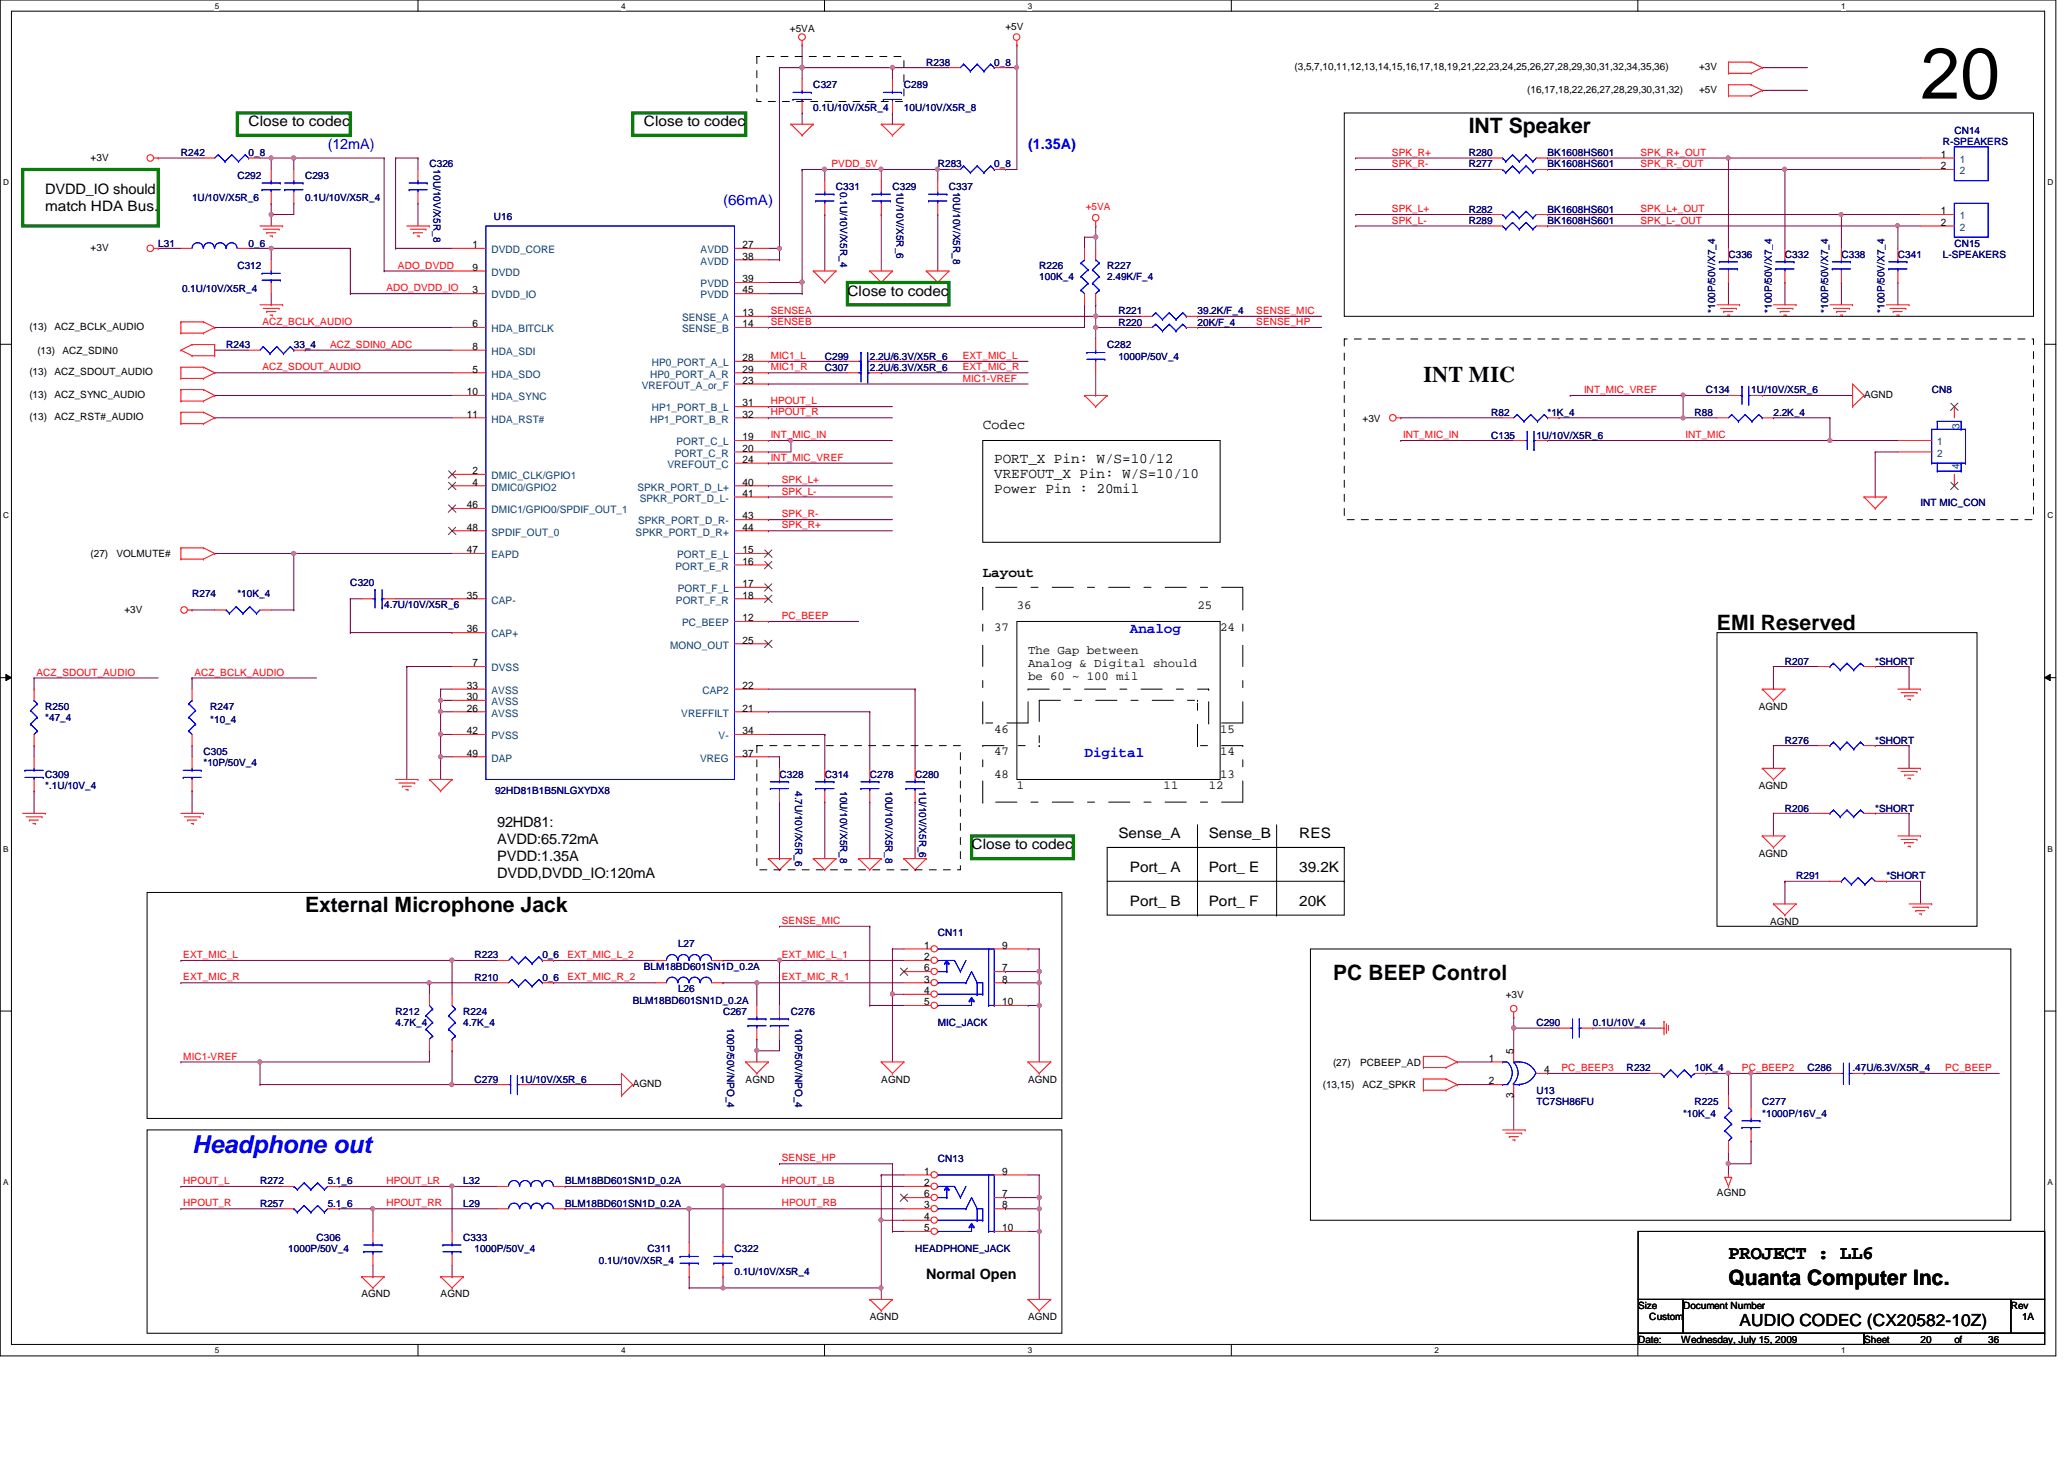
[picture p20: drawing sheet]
<svg xmlns="http://www.w3.org/2000/svg" width="297mm" height="210mm" viewBox="0 0 297 210" stroke-linecap="round" stroke-linejoin="round" font-family="sans-serif">
<defs><g id="words">
<text font-size="10.4" x="276.4" y="14.2">20</text>
<text font-size="3.6" fill="#00f" x="27.6" y="165.8">Headphone out</text>
<text font-size="3.2" x="204.8" y="54.9">INT MIC</text>
<g font-size="3">
<text x="211.4" y="19.1">INT Speaker</text>
<text x="247.1" y="90.6">EMI Reserved</text>
<text x="43.9" y="131.2">External Microphone Jack</text>
<text x="191.9" y="141">PC BEEP Control</text>
<text x="248.7" y="184.9">Quanta Computer Inc.</text>
</g>
<text font-size="2.8" x="248.7" y="181.1">PROJECT : LL6</text>
<text font-size="2.4" x="250.4" y="190.8">AUDIO CODEC (CX20582-10Z)</text>
<g font-size="2.1">
<text x="35.8" y="18.2">Close to codec</text>
<text x="92.7" y="18.2">Close to codec</text>
<text x="6.5" y="27.9">DVDD_IO should</text>
<text x="6.5" y="30.4">match HDA Bus.</text>
<text x="122" y="42.5">Close to codec</text>
<text x="141.4" y="61.7">Codec</text>
<text x="143.1" y="66.6">PORT_X Pin: W/S=10/12</text>
<text x="143.1" y="68.8">VREFOUT_X Pin: W/S=10/10</text>
<text x="143.1" y="71">Power Pin : 20mil</text>
<text x="141.4" y="83">Layout</text>
<text x="71.5" y="118.9">92HD81:</text>
<text x="71.5" y="121.4">AVDD:65.72mA</text>
<text x="71.5" y="123.8">PVDD:1.35A</text>
<text x="139.8" y="122.2">Close to codec</text>
<text x="160.9" y="120.6">Sense_A</text>
<text x="162.6" y="125.4">Port_ A</text>
<text x="173.9" y="120.6">Sense_B</text>
<text x="173.9" y="125.4">Port_ E</text>
<text x="187" y="120.6">RES</text>
<text x="187" y="125.4">39.2K</text>
<text x="71.5" y="126.3">DVDD,DVDD_IO:120mA</text>
<text x="162.6" y="130.3">Port_ B</text>
<text x="173.9" y="130.3">Port_ F</text>
<text x="187" y="130.3">20K</text>
<text x="133.3" y="183.9">Normal Open</text>
</g>
<g font-size="2.1" fill="#00f">
<text x="47.2" y="21.4">(12mA)</text>
<text x="148" y="21.4">(1.35A)</text>
<text x="104.1" y="29.5">(66mA)</text>
<text x="162.6" y="91.1">Analog</text>
<text x="156.1" y="109">Digital</text>
</g>
<g font-size="1.8">
<text x="146.3" y="87.5">36</text>
<text x="172.3" y="87.5">25</text>
<text x="143.1" y="90.8">37</text>
<text x="148" y="94">The Gap between</text>
<text x="148" y="95.9">Analog &amp; Digital should</text>
<text x="175.6" y="90.8">24</text>
<text x="148" y="97.8">be 60 ~ 100 mil</text>
<text x="143.1" y="105.4">46</text>
<text x="175.6" y="105.4">15</text>
<text x="143.1" y="108.7">47</text>
<text x="143.1" y="111.9">48</text>
<text x="146.3" y="113.5">1</text>
<text x="167.5" y="113.5">11</text>
<text x="173.9" y="113.5">12</text>
<text x="175.6" y="108.7">14</text>
<text x="175.6" y="111.9">13</text>
</g>
<g font-size="1.5">
<text x="279.3" y="22.7">1</text>
<text x="279.3" y="24.3">2</text>
<text x="68" y="35.7">1</text>
<text x="106.8" y="35.7">27</text>
<text x="279.3" y="30.8">1</text>
<text x="279.3" y="32.5">2</text>
<text x="68" y="38.9">9</text>
<text x="106.8" y="37.3">38</text>
<text x="106.8" y="40.6">39</text>
<text x="68" y="42.2">3</text>
<text x="68" y="47.1">6</text>
<text x="106.8" y="42.2">45</text>
<text x="106.8" y="47.1">14</text>
<text x="106.8" y="45.5">13</text>
<text x="68" y="53.6">5</text>
<text x="68" y="50.3">8</text>
<text x="106.8" y="51.9">28</text>
<text x="106.8" y="53.6">29</text>
<text x="67.2" y="56.9">10</text>
<text x="106.8" y="55.2">23</text>
<text x="106.8" y="58.5">31</text>
<text x="67.2" y="60.1">11</text>
<text x="106.8" y="63.3">19</text>
<text x="106.8" y="65">20</text>
<text x="106.8" y="60.1">32</text>
<text x="68" y="68.2">2</text>
<text x="68" y="69.8">4</text>
<text x="106.8" y="71.5">41</text>
<text x="106.8" y="66.6">24</text>
<text x="106.8" y="69.8">40</text>
<text x="67.2" y="73.1">46</text>
<text x="67.2" y="76.3">48</text>
<text x="106.8" y="74.7">43</text>
<text x="106.8" y="76.3">44</text>
<text x="67.2" y="79.6">47</text>
<text x="106.8" y="79.6">15</text>
<text x="106.8" y="81.2">16</text>
<text x="67.2" y="86.1">35</text>
<text x="106.8" y="84.5">17</text>
<text x="106.8" y="86.1">18</text>
<text x="106.8" y="89.4">12</text>
<text x="67.2" y="91">36</text>
<text x="68" y="95.8">7</text>
<text x="106.8" y="92.6">25</text>
<text x="67.2" y="99.1">33</text>
<text x="67.2" y="100.7">30</text>
<text x="106.8" y="99.1">22</text>
<text x="67.2" y="102.4">26</text>
<text x="67.2" y="105.6">42</text>
<text x="106.8" y="102.4">21</text>
<text x="106.8" y="105.6">34</text>
<text x="67.2" y="108.8">49</text>
<text x="106.8" y="108.8">37</text>
<text x="133" y="136.5">1</text>
<text x="144.2" y="136.5">9</text>
<text x="133" y="138.1">2</text>
<text x="133" y="139.7">6</text>
<text x="133" y="141.4">3</text>
<text x="133" y="143">4</text>
<text x="144.2" y="139.7">7</text>
<text x="144.2" y="141.4">8</text>
<text x="133" y="144.6">5</text>
<text x="144.2" y="144.6">10</text>
<text x="214.3" y="152.7">1</text>
<text x="214.3" y="156">2</text>
<text x="217.8" y="151.6" transform="rotate(-90 217.8 151.6)">5</text>
<text x="222.2" y="154.4">4</text>
<text x="217.8" y="158" transform="rotate(-90 217.8 158)">3</text>
<text x="133" y="169">1</text>
<text x="133" y="170.6">2</text>
<text x="133" y="172.3">6</text>
<text x="133" y="173.9">3</text>
<text x="144.2" y="169">9</text>
<text x="144.2" y="172.3">7</text>
<text x="144.2" y="173.9">8</text>
<text x="133" y="175.5">4</text>
<text x="133" y="177.1">5</text>
<text x="144.2" y="177.1">10</text>
</g>
<g font-size="1.5" fill="#004080">
<text x="282.1" y="23.4">1</text>
<text x="282.1" y="25.1">2</text>
<text x="282.1" y="31.5">1</text>
<text x="282.1" y="33.2">2</text>
<text x="70.7" y="36.4">DVDD_CORE</text>
<text x="70.7" y="39.7">DVDD</text>
<text x="100.8" y="38.1">AVDD</text>
<text x="100.8" y="36.4">AVDD</text>
<text x="100.8" y="41.3">PVDD</text>
<text x="70.7" y="42.9">DVDD_IO</text>
<text x="70.7" y="47.8">HDA_BITCLK</text>
<text x="98.2" y="47.8">SENSE_B</text>
<text x="98.2" y="46.2">SENSE_A</text>
<text x="100.8" y="42.9">PVDD</text>
<text x="70.7" y="51.1">HDA_SDI</text>
<text x="93.8" y="52.7">HP0_PORT_A_L</text>
<text x="70.7" y="54.3">HDA_SDO</text>
<text x="70.7" y="57.6">HDA_SYNC</text>
<text x="92.4" y="55.9">VREFOUT_A_or_F</text>
<text x="93.6" y="54.3">HP0_PORT_A_R</text>
<text x="93.8" y="59.2">HP1_PORT_B_L</text>
<text x="70.7" y="60.8">HDA_RST#</text>
<text x="93.6" y="60.8">HP1_PORT_B_R</text>
<text x="97.1" y="65.7">PORT_C_R</text>
<text x="97.4" y="64.1">PORT_C_L</text>
<text x="278.8" y="64.1">1</text>
<text x="278.8" y="65.7">2</text>
<text x="282" y="61.7" transform="rotate(-90 282 61.7)">3</text>
<text x="70.7" y="68.9">DMIC_CLK/GPIO1</text>
<text x="70.7" y="70.6">DMIC0/GPIO2</text>
<text x="91.7" y="70.6">SPKR_PORT_D_L+</text>
<text x="96.1" y="67.3">VREFOUT_C</text>
<text x="282" y="67.4" transform="rotate(-90 282 67.4)">4</text>
<text x="70.7" y="73.8">DMIC1/GPIO0/SPDIF_OUT_1</text>
<text x="70.7" y="77">SPDIF_OUT_0</text>
<text x="91.5" y="77">SPKR_PORT_D_R+</text>
<text x="91.8" y="75.4">SPKR_PORT_D_R-</text>
<text x="92.1" y="72.2">SPKR_PORT_D_L-</text>
<text x="70.7" y="80.3">EAPD</text>
<text x="97.2" y="82">PORT_E_R</text>
<text x="97.4" y="80.3">PORT_E_L</text>
<text x="70.7" y="86.8">CAP-</text>
<text x="97.3" y="86.8">PORT_F_R</text>
<text x="97.5" y="85.2">PORT_F_L</text>
<text x="70.7" y="91.7">CAP+</text>
<text x="96.4" y="93.3">MONO_OUT</text>
<text x="98.2" y="90.1">PC_BEEP</text>
<text x="70.7" y="96.6">DVSS</text>
<text x="70.7" y="99.8">AVSS</text>
<text x="70.7" y="101.4">AVSS</text>
<text x="101.1" y="99.8">CAP2</text>
<text x="70.7" y="103.1">AVSS</text>
<text x="70.7" y="106.3">PVSS</text>
<text x="98" y="103.1">VREFFILT</text>
<text x="103.4" y="106.3">V-</text>
<text x="70.7" y="109.6">DAP</text>
<text x="100.8" y="109.6">VREG</text>
</g>
<g font-size="1.4">
<text x="113.7" y="4.6">+5VA</text>
<text x="144.7" y="4.3">+5V</text>
<text x="186.3" y="10.1">(3,5,7,10,11,12,13,14,15,16,17,18,19,21,22,23,24,25,26,27,28,29,30,31,32,34,35,36)</text>
<text x="244.5" y="10.1">+3V</text>
<text x="219.8" y="13.4">(16,17,18,22,26,27,28,29,30,31,32)</text>
<text x="244.5" y="13.4">+5V</text>
<text x="13" y="23.1">+3V</text>
<text x="13" y="36.1">+3V</text>
<text x="4.2" y="47.5">(13)</text>
<text x="7.8" y="47.5">ACZ_BCLK_AUDIO</text>
<text x="5.4" y="50.9">(13)</text>
<text x="9" y="50.9">ACZ_SDIN0</text>
<text x="4.2" y="54">(13)</text>
<text x="4.2" y="57.3">(13)</text>
<text x="7.8" y="54">ACZ_SDOUT_AUDIO</text>
<text x="7.8" y="57.3">ACZ_SYNC_AUDIO</text>
<text x="268.3" y="57.3">AGND</text>
<text x="4.2" y="60.5">(13)</text>
<text x="7.8" y="60.5">ACZ_RST#_AUDIO</text>
<text x="196.1" y="60.7">+3V</text>
<text x="13" y="80.2">(27)</text>
<text x="16.8" y="80.2">VOLMUTE#</text>
<text x="17.9" y="88.1">+3V</text>
<text x="253.1" y="102.1">AGND</text>
<text x="253.1" y="113.5">AGND</text>
<text x="253.1" y="123.3">AGND</text>
<text x="254.8" y="133">AGND</text>
<text x="216.7" y="143.6">+3V</text>
<text x="107.3" y="155.8">AGND</text>
<text x="126.8" y="155.8">AGND</text>
<text x="148" y="155.8">AGND</text>
<text x="191.9" y="153.3">(27)</text>
<text x="195.7" y="153.3">PCBEEP_AD</text>
<text x="91.1" y="156.4">AGND</text>
<text x="190.4" y="156.6">(13,15)</text>
<text x="196.1" y="156.6">ACZ_SPKR</text>
<text x="247.1" y="172">AGND</text>
<text x="52" y="186.6">AGND</text>
<text x="63.4" y="186.6">AGND</text>
<text x="125.2" y="189.9">AGND</text>
<text x="148" y="189.9">AGND</text>
<text x="235.8" y="188.3">Size</text>
<text x="237.4" y="189.9">Custom</text>
<text x="242.2" y="188.3">Document Number</text>
<text x="289.4" y="188.3">Rev</text>
<text x="291" y="189.9">1A</text>
<text x="235.8" y="193.2">Date:</text>
<text x="241.9" y="193.2">Wednesday, July 15, 2009</text>
<text x="268.3" y="193.2">Sheet</text>
<text x="276.4" y="193.2">20</text>
<text x="281.3" y="193.2">of</text>
<text x="286.1" y="193.2">36</text>
</g>
<g font-size="1.4" fill="#000080">
<text x="133.3" y="9.5">R238</text>
<text x="143.1" y="9.5">0_8</text>
<text x="117" y="12.7">C327</text>
<text x="117" y="16">0.1U/10V/X5R_4</text>
<text x="130.1" y="12.7">C289</text>
<text x="130.1" y="16">10U/10V/X5R_8</text>
<text x="26" y="22.5">R242</text>
<text x="35.8" y="22.5">0_8</text>
<text x="211.4" y="22.5">R280</text>
<text x="222.7" y="22.5">BK1608HS601</text>
<text x="279.6" y="20.8">R-SPEAKERS</text>
<text x="281.3" y="19.2">CN14</text>
<text x="27.6" y="29">1U/10V/X5R_6</text>
<text x="34.2" y="25.7">C292</text>
<text x="43.9" y="25.7">C293</text>
<text x="43.9" y="29">0.1U/10V/X5R_4</text>
<text x="61.8" y="24.1">C326</text>
<text x="62.4" y="24.4" transform="rotate(90 62.4 24.4)">10U/10V/X5R_8</text>
<text x="120.3" y="27.3">C331</text>
<text x="120.9" y="27.6" transform="rotate(90 120.9 27.6)">0.1U/10V/X5R_4</text>
<text x="128.4" y="27.3">C329</text>
<text x="129" y="27.6" transform="rotate(90 129 27.6)">1U/10V/X5R_6</text>
<text x="135" y="24.1">R283</text>
<text x="136.6" y="27.3">C337</text>
<text x="137.2" y="27.6" transform="rotate(90 137.2 27.6)">10U/10V/X5R_8</text>
<text x="143.1" y="24.1">0_8</text>
<text x="211.4" y="24.1">R277</text>
<text x="222.7" y="24.1">BK1608HS601</text>
<text x="22.8" y="35.5">L31</text>
<text x="35.8" y="35.5">0_6</text>
<text x="71.1" y="31.6">U16</text>
<text x="211.4" y="32.2">R289</text>
<text x="211.4" y="30.6">R282</text>
<text x="222.7" y="32.2">BK1608HS601</text>
<text x="222.7" y="30.6">BK1608HS601</text>
<text x="281.3" y="35.5">CN15</text>
<text x="26.2" y="42">0.1U/10V/X5R_4</text>
<text x="34.2" y="38.7">C312</text>
<text x="149.6" y="38.7">R226</text>
<text x="149.6" y="40.3">100K_4</text>
<text x="159.3" y="38.7">R227</text>
<text x="159.3" y="40.3">2.49K/F_4</text>
<text x="248.7" y="37.1">C336</text>
<text x="256.9" y="37.1">C332</text>
<text x="265" y="37.1">C338</text>
<text x="273.1" y="37.1">C341</text>
<text x="279.6" y="37.1">L-SPEAKERS</text>
<text x="160.9" y="45.2">R221</text>
<text x="160.9" y="46.9">R220</text>
<text x="172.3" y="45.2">39.2K/F_4</text>
<text x="172.3" y="46.9">20K/F_4</text>
<text x="246.8" y="45" transform="rotate(-90 246.8 45)">*100P/50V/X7_4</text>
<text x="255" y="45" transform="rotate(-90 255 45)">*100P/50V/X7_4</text>
<text x="263.1" y="45" transform="rotate(-90 263.1 45)">*100P/50V/X7_4</text>
<text x="271.2" y="45" transform="rotate(-90 271.2 45)">*100P/50V/X7_4</text>
<text x="32.6" y="50.1">R243</text>
<text x="42.3" y="50.1">33_4</text>
<text x="118.7" y="51.7">C299</text>
<text x="118.7" y="53.3">C307</text>
<text x="125.2" y="51.7">2.2U/6.3V/X5R_6</text>
<text x="125.2" y="53.3">2.2U/6.3V/X5R_6</text>
<text x="159.3" y="50.1">C282</text>
<text x="160.9" y="51.7">1000P/50V_4</text>
<text x="214.6" y="59.9">R82</text>
<text x="222.7" y="59.9">*1K_4</text>
<text x="243.9" y="59.9">R88</text>
<text x="245.5" y="56.6">C134</text>
<text x="252" y="56.6">1U/10V/X5R_6</text>
<text x="255.2" y="59.9">2.2K_4</text>
<text x="278" y="56.6">CN8</text>
<text x="214.6" y="63.1">C135</text>
<text x="221.1" y="63.1">1U/10V/X5R_6</text>
<text x="276.4" y="72.9">INT MIC_CON</text>
<text x="27.6" y="85.9">R274</text>
<text x="34.2" y="85.9">*10K_4</text>
<text x="50.4" y="84.2">C320</text>
<text x="55.3" y="87.5">4.7U/10V/X5R_6</text>
<text x="256.9" y="95.6">R207</text>
<text x="269.9" y="95.6">*SHORT</text>
<text x="6.5" y="102.1">R250</text>
<text x="6.5" y="103.8">*47_4</text>
<text x="30.3" y="102.1">R247</text>
<text x="30.3" y="104.1">*10_4</text>
<text x="256.9" y="107">R276</text>
<text x="269.9" y="107">*SHORT</text>
<text x="6.5" y="111.9">C309</text>
<text x="6.5" y="113.5">*.1U/10V_4</text>
<text x="29.3" y="108.6">C305</text>
<text x="29.3" y="110.2">*10P/50V_4</text>
<text x="112.2" y="111.9">C328</text>
<text x="114.4" y="113.8" transform="rotate(90 114.4 113.8)">4.7U/10V/X5R_6</text>
<text x="118.7" y="111.9">C314</text>
<text x="120.9" y="113.8" transform="rotate(90 120.9 113.8)">10U/10V/X5R_8</text>
<text x="125.2" y="111.9">C278</text>
<text x="127.4" y="113.8" transform="rotate(90 127.4 113.8)">10U/10V/X5R_8</text>
<text x="131.7" y="111.9">C280</text>
<text x="132.3" y="113.8" transform="rotate(90 132.3 113.8)">1U/10V/X5R_6</text>
<text x="71.2" y="114.2">92HD81B1B5NLGXYDX8</text>
<text x="256.9" y="116.8">R206</text>
<text x="269.9" y="116.8">*SHORT</text>
<text x="258.5" y="126.5">R291</text>
<text x="271.5" y="126.5">*SHORT</text>
<text x="68.3" y="137.9">R223</text>
<text x="78.1" y="137.9">0_6</text>
<text x="97.6" y="136.3">L27</text>
<text x="135" y="134.6">CN11</text>
<text x="68.3" y="141.1">R210</text>
<text x="78.1" y="141.1">0_6</text>
<text x="92.7" y="139.5">BLM18BD601SN1D_0.2A</text>
<text x="97.6" y="142.7">L26</text>
<text x="56.9" y="146">R212</text>
<text x="56.9" y="147.7">4.7K_4</text>
<text x="66.7" y="146">R224</text>
<text x="66.7" y="147.7">4.7K_4</text>
<text x="91.1" y="144.4">BLM18BD601SN1D_0.2A</text>
<text x="104.1" y="146">C267</text>
<text x="104.6" y="147.9" transform="rotate(90 104.6 147.9)">100P/50V/NPO_4</text>
<text x="113.8" y="146">C276</text>
<text x="114.4" y="147.9" transform="rotate(90 114.4 147.9)">100P/50V/NPO_4</text>
<text x="135" y="147.7">MIC_JACK</text>
<text x="221.1" y="147.7">C290</text>
<text x="229.2" y="147.7">0.1U/10V_4</text>
<text x="68.3" y="155.8">C279</text>
<text x="74.8" y="155.8">1U/10V/X5R_6</text>
<text x="234.1" y="154.1">R232</text>
<text x="243.9" y="154.1">10K_4</text>
<text x="260.1" y="154.1">C286</text>
<text x="266.6" y="154.1">.47U/6.3V/X5R_4</text>
<text x="221.1" y="157.4">U13</text>
<text x="221.1" y="159">TC7SH86FU</text>
<text x="242.2" y="160.7">*10K_4</text>
<text x="243.9" y="159">R225</text>
<text x="253.6" y="159">C277</text>
<text x="253.6" y="160.7">*1000P/16V_4</text>
<text x="135" y="167.1">CN13</text>
<text x="37.4" y="170.4">R272</text>
<text x="37.4" y="173.7">R257</text>
<text x="47.2" y="170.4">5.1_6</text>
<text x="47.2" y="173.7">5.1_6</text>
<text x="66.7" y="170.4">L32</text>
<text x="66.7" y="173.7">L29</text>
<text x="81.3" y="170.4">BLM18BD601SN1D_0.2A</text>
<text x="81.3" y="173.7">BLM18BD601SN1D_0.2A</text>
<text x="45.5" y="178.5">C306</text>
<text x="66.7" y="178.5">C333</text>
<text x="41.5" y="180.2">1000P/50V_4</text>
<text x="68.3" y="180.2">1000P/50V_4</text>
<text x="86.2" y="181.8">0.1U/10V/X5R_4</text>
<text x="93.2" y="180.2">C311</text>
<text x="105.7" y="180.2">C322</text>
<text x="105.7" y="183.4">0.1U/10V/X5R_4</text>
<text x="131.7" y="180.2">HEADPHONE_JACK</text>
</g>
<g font-size="1.4" fill="#f00">
<text x="200.3" y="22.4">SPK_R+</text>
<text x="236.1" y="22.4">SPK_R+_OUT</text>
<text x="119.7" y="24">PVDD_5V</text>
<text x="200.3" y="24">SPK_R-</text>
<text x="236.1" y="24">SPK_R-_OUT</text>
<text x="156.2" y="30.3">+5VA</text>
<text x="200.3" y="32.2">SPK_L-</text>
<text x="200.3" y="30.5">SPK_L+</text>
<text x="236.1" y="32.2">SPK_L-_OUT</text>
<text x="236.1" y="30.5">SPK_L+_OUT</text>
<text x="55.6" y="41.9">ADO_DVDD_IO</text>
<text x="57.3" y="38.7">ADO_DVDD</text>
<text x="37.8" y="46.8">ACZ_BCLK_AUDIO</text>
<text x="110.9" y="46.8">SENSEB</text>
<text x="110.9" y="45.2">SENSEA</text>
<text x="180.8" y="46.8">SENSE_HP</text>
<text x="180.8" y="45.2">SENSE_MIC</text>
<text x="37.8" y="53.3">ACZ_SDOUT_AUDIO</text>
<text x="47.5" y="50">ACZ_SDIN0_ADC</text>
<text x="110.9" y="53.3">MIC1_R</text>
<text x="110.9" y="51.6">MIC1_L</text>
<text x="138.6" y="51.6">EXT_MIC_L</text>
<text x="138.6" y="53.3">EXT_MIC_R</text>
<text x="110.9" y="58.2">HPOUT_L</text>
<text x="110.9" y="59.8">HPOUT_R</text>
<text x="138.6" y="54.9">MIC1-VREF</text>
<text x="228" y="56.6">INT_MIC_VREF</text>
<text x="110.9" y="63">INT_MIC_IN</text>
<text x="201.9" y="63">INT_MIC_IN</text>
<text x="242.6" y="63">INT_MIC</text>
<text x="110.9" y="66.3">INT_MIC_VREF</text>
<text x="112.5" y="71.2">SPK_L-</text>
<text x="112.5" y="69.6">SPK_L+</text>
<text x="112.5" y="74.4">SPK_R-</text>
<text x="112.5" y="76">SPK_R+</text>
<text x="112.5" y="89.1">PC_BEEP</text>
<text x="5.2" y="97.2">ACZ_SDOUT_AUDIO</text>
<text x="28" y="97.2">ACZ_BCLK_AUDIO</text>
<text x="26.4" y="137.8">EXT_MIC_L</text>
<text x="81.7" y="137.8">EXT_MIC_L_2</text>
<text x="112.5" y="137.8">EXT_MIC_L_1</text>
<text x="112.5" y="132.9">SENSE_MIC</text>
<text x="26.4" y="141.1">EXT_MIC_R</text>
<text x="81.7" y="141.1">EXT_MIC_R_2</text>
<text x="112.5" y="141.1">EXT_MIC_R_1</text>
<text x="26.4" y="152.4">MIC1-VREF</text>
<text x="224.7" y="154.1">PC_BEEP3</text>
<text x="250.7" y="154.1">PC_BEEP2</text>
<text x="279.9" y="154.1">PC_BEEP</text>
<text x="112.5" y="167.1">SENSE_HP</text>
<text x="26.4" y="173.6">HPOUT_R</text>
<text x="26.4" y="170.3">HPOUT_L</text>
<text x="55.6" y="173.6">HPOUT_RR</text>
<text x="55.6" y="170.3">HPOUT_LR</text>
<text x="112.5" y="173.6">HPOUT_RB</text>
<text x="112.5" y="170.3">HPOUT_LB</text>
</g>
<g font-size="1.2">
<text x="30.9" y="1.2">5</text>
<text x="89.4" y="1.2">4</text>
<text x="147.9" y="1.2">3</text>
<text x="206.5" y="1.2">2</text>
<text x="265" y="1.2">1</text>
<text x=".5" y="26.6">D</text>
<text x="294.7" y="26.6">D</text>
<text x=".5" y="74.5">C</text>
<text x="294.7" y="74.5">C</text>
<text x=".5" y="122.5">B</text>
<text x="294.7" y="122.5">B</text>
<text x=".5" y="170.5">A</text>
<text x="294.7" y="170.5">A</text>
<text x="30.9" y="194.6">5</text>
<text x="89.4" y="194.6">4</text>
<text x="147.9" y="194.6">3</text>
<text x="206.5" y="194.6">2</text>
<text x="265" y="194.6">1</text>
</g>
</g></defs>
<path d="M0 0h295.9v195.1h-295.9zM1.6 1.6h292.7v191.8h-292.7z" fill="none" stroke="#000" stroke-width=".14"/>
<g fill="#fff">
<path d="M30.9 .2h.6v1.3h-.6z"/>
<path d="M30.9 193.6h.6v1.3h-.6z"/>
</g>
<path d="M60.2 0v1.6M60.2 193.4v1.6" fill="none" stroke="#000" stroke-width=".14"/>
<g fill="#fff">
<path d="M89.4 .2h.6v1.3h-.6z"/>
<path d="M89.4 193.6h.6v1.3h-.6z"/>
</g>
<path d="M118.7 0v1.6M118.7 193.4v1.6" fill="none" stroke="#000" stroke-width=".14"/>
<g fill="#fff">
<path d="M147.9 .2h.6v1.3h-.6z"/>
<path d="M147.9 193.6h.6v1.3h-.6z"/>
</g>
<path d="M177.2 0v1.6M177.2 193.4v1.6" fill="none" stroke="#000" stroke-width=".14"/>
<g fill="#fff">
<path d="M206.5 .2h.5v1.3h-.5z"/>
<path d="M206.5 193.6h.5v1.3h-.5z"/>
</g>
<path d="M235.7 0v1.6M235.7 193.4v1.6" fill="none" stroke="#000" stroke-width=".14"/>
<g fill="#fff">
<path d="M265 .2h.6v1.3h-.6z"/>
<path d="M265 193.6h.6v1.3h-.6z"/>
<path d="M.5 25.6h.8v1.3h-.8z"/>
<path d="M294.7 25.6h.8v1.3h-.8z"/>
<path d="M.5 73.5h.8v1.3h-.8z"/>
<path d="M294.7 73.5h.8v1.3h-.8z"/>
</g>
<path d="M0 49.5h1.6M294.3 49.5h1.6" fill="none" stroke="#000" stroke-width=".14"/>
<g fill="#fff">
<path d="M.5 121.5h.7v1.3h-.7z"/>
<path d="M294.7 121.5h.7v1.3h-.7z"/>
</g>
<path d="M0 97.5h1.6M.8 97l.8 .5-.8 .4zM294.3 97.5l.8-.5v.9zM294.3 97.5h1.6" fill="none" stroke="#000" stroke-width=".14"/>
<path d="M.8 97l.8 .5-.8 .4zM294.3 97.5l.8-.5v.9z" fill="#000"/>
<g fill="#fff">
<path d="M.5 169.4h.7v1.3h-.7z"/>
<path d="M294.7 169.4h.7v1.3h-.7z"/>
</g>
<path d="M0 145.5h1.6M294.3 145.5h1.6" fill="none" stroke="#000" stroke-width=".14"/>
<g fill="none" stroke="#800040" stroke-width=".14">
<path d="M253.6 13h.1M253.6 9.7h.1M253.6 13h6.5M253.6 9.7h6.5M195.1 32.5h.1M195.1 24.4h.1M195.1 32.5h19.5M195.1 24.4h19.5M222.7 32.5h.1M222.7 30.9h.1M222.7 22.7h.1M222.7 24.4h.1"/>
<path d="M222.7 32.5h50.4M222.7 30.9h53.7M222.7 24.4h34.2M222.7 22.7h26M265 30.9h.1M248.7 40.6h.1M248.7 40.6v3.3M256.9 40.6h.1M256.9 40.6v3.3M265 40.6h.1M265 40.6v3.3M273.1 40.6h.1"/>
<path d="M273.1 40.6v3.3M125.2 133.3h.1M125.2 133.3v11.4"/>
</g>
<circle cx="265" cy="30.9" r=".3" fill="#f0f"/>
<circle cx="265" cy="30.9" r=".3" fill="none" stroke="#f0f" stroke-width=".14"/>
<path d="M273.1 32.5h.1M273.1 32.5h3.3" fill="none" stroke="#800040" stroke-width=".14"/>
<circle cx="273.1" cy="32.5" r=".3" fill="#f0f"/>
<circle cx="273.1" cy="32.5" r=".3" fill="none" stroke="#f0f" stroke-width=".14"/>
<path d="M195.1 30.9h.1M195.1 22.7h.1M195.1 30.9h19.5M195.1 22.7h19.5M248.7 22.7h.1M248.7 22.7v13M256.9 24.4h.1M256.9 24.4v11.3M265 30.9h.1M265 30.9v4.8" fill="none" stroke="#800040" stroke-width=".14"/>
<circle cx="248.7" cy="22.7" r=".3" fill="#f0f"/>
<circle cx="248.7" cy="22.7" r=".3" fill="none" stroke="#f0f" stroke-width=".14"/>
<path d="M256.9 24.4h.1M256.9 24.4h19.5M273.1 32.5h.1M273.1 32.5v3.2" fill="none" stroke="#800040" stroke-width=".14"/>
<circle cx="256.8" cy="24.3" r=".3" fill="#f0f"/>
<circle cx="256.8" cy="24.3" r=".3" fill="none" stroke="#f0f" stroke-width=".14"/>
<g fill="none" stroke="#800040" stroke-width=".14">
<path d="M248.7 22.7h.1M248.7 22.7h27.7M255.2 95.9h.1M255.2 95.9v3.2M255.2 95.9h6.5M269.9 95.9h.1M269.9 95.9h4.8M274.7 95.9h.1M274.7 95.9v3.2M255.2 107.3h.1M255.2 107.3h6.5M255.2 107.3v3.2"/>
<path d="M269.9 107.3h.1M269.9 107.3h4.8M274.7 107.3h.1M274.7 107.3v3.2M61.8 141.4h.1M61.8 141.4h9.7"/>
</g>
<circle cx="61.8" cy="141.4" r=".3" fill="#f0f"/>
<circle cx="61.8" cy="141.4" r=".3" fill="none" stroke="#f0f" stroke-width=".14"/>
<path d="M108.9 141.4h.1M108.9 141.4h21.2" fill="none" stroke="#800040" stroke-width=".14"/>
<circle cx="108.9" cy="141.4" r=".3" fill="#f0f"/>
<circle cx="108.9" cy="141.4" r=".3" fill="none" stroke="#f0f" stroke-width=".14"/>
<path d="M65.1 138.2h.1M65.1 138.2h6.4" fill="none" stroke="#800040" stroke-width=".14"/>
<circle cx="65" cy="138.1" r=".3" fill="#f0f"/>
<circle cx="65" cy="138.1" r=".3" fill="none" stroke="#f0f" stroke-width=".14"/>
<path d="M26 152.8h.1M26 152.8h11.4" fill="none" stroke="#800040" stroke-width=".14"/>
<circle cx="37.4" cy="152.8" r=".3" fill="#f0f"/>
<circle cx="37.4" cy="152.8" r=".3" fill="none" stroke="#f0f" stroke-width=".14"/>
<path d="M37.4 152.8h.1M37.4 156h.1M37.4 152.8h24.4M37.4 156h27.7" fill="none" stroke="#800040" stroke-width=".14"/>
<circle cx="65" cy="156" r=".31" fill="#f0f"/>
<circle cx="65" cy="156" r=".31" fill="none" stroke="#f0f" stroke-width=".14"/>
<path d="M26 138.2h.1M26 138.2h39.1M112.2 138.2h.1M112.2 138.2h17.9M37.4 152.8h.1M37.4 152.8v3.2M112.2 149.5h.1M112.2 149.5v1.7" fill="none" stroke="#800040" stroke-width=".14"/>
<circle cx="112.2" cy="138.1" r=".3" fill="#f0f"/>
<circle cx="112.2" cy="138.1" r=".3" fill="none" stroke="#f0f" stroke-width=".14"/>
<g fill="none" stroke="#800040" stroke-width=".14">
<path d="M65.1 138.2h.1M65.1 138.2v4.8M104.1 138.2h.1M104.1 138.2h8.1M112.2 138.2h.1M112.2 133.3h.1M112.2 138.2v6.5M112.2 133.3h13M61.8 141.4h.1M61.8 151.2h.1M61.8 141.4v1.6M61.8 151.2v1.6"/>
<path d="M65.1 151.2h.1M65.1 151.2v4.8M108.9 151.2h.1M108.9 141.4h.1M108.9 141.4v3.3M108.9 151.2v1.6M108.9 151.2h3.3"/>
</g>
<circle cx="108.9" cy="151.1" r=".3" fill="#f0f"/>
<circle cx="108.9" cy="151.1" r=".3" fill="none" stroke="#f0f" stroke-width=".14"/>
<path d="M108.9 149.5h.1M108.9 149.5v1.7M217.8 147.9h.1M217.8 147.9v3.3" fill="none" stroke="#800040" stroke-width=".14"/>
<circle cx="217.8" cy="147.9" r=".31" fill="#f0f"/>
<circle cx="217.8" cy="147.9" r=".31" fill="none" stroke="#f0f" stroke-width=".14"/>
<path d="M248.7 167.4h.1M248.7 167.4v1.6" fill="none" stroke="#800040" stroke-width=".14"/>
<circle cx="248.7" cy="167.4" r=".3" fill="#f0f"/>
<circle cx="248.7" cy="167.4" r=".3" fill="none" stroke="#f0f" stroke-width=".14"/>
<g fill="none" stroke="#800040" stroke-width=".14">
<path d="M209.7 156h.1M209.7 152.8h.1M209.7 156h4.9M209.7 152.8h4.9M217.8 157.6h.1M217.8 147.9h.1M217.8 157.6v5M217.8 147.9h6.6M222.7 154.4h.1M222.7 154.4h14.7M245.5 154.4h.1M245.5 154.4h3.2"/>
<path d="M248.7 154.4h.1M248.7 154.4v3.2M252 154.4h.1M252 154.4h11.4M252 154.4v4.9M268.3 154.4h.1M268.3 154.4h19.4M248.7 167.4h.1M252 164.2h.1M252 164.2v3.2h-3.3"/>
</g>
<circle cx="252" cy="154.4" r=".3" fill="#f0f"/>
<circle cx="252" cy="154.4" r=".3" fill="none" stroke="#f0f" stroke-width=".14"/>
<path d="M229.2 147.9h.1M229.2 147.9h9.8M248.7 154.4h.1M248.7 154.4h3.3M248.7 165.8h.1M248.7 165.8v1.6" fill="none" stroke="#800040" stroke-width=".14"/>
<circle cx="248.7" cy="154.4" r=".3" fill="#f0f"/>
<circle cx="248.7" cy="154.4" r=".3" fill="none" stroke="#f0f" stroke-width=".14"/>
<path d="M217.8 146.3h.1M217.8 146.3v1.6M104.1 170.7h.1M104.1 170.7v8.1M112.2 167.4h.1M112.2 167.4h16.2" fill="none" stroke="#800040" stroke-width=".14"/>
<circle cx="104.1" cy="170.6" r=".3" fill="#f0f"/>
<circle cx="104.1" cy="170.6" r=".3" fill="none" stroke="#f0f" stroke-width=".14"/>
<path d="M104.1 185.3h.1M104.1 185.3h22.7" fill="none" stroke="#800040" stroke-width=".14"/>
<circle cx="126.8" cy="185.3" r=".3" fill="#f0f"/>
<circle cx="126.8" cy="185.3" r=".3" fill="none" stroke="#f0f" stroke-width=".14"/>
<circle cx="104.1" cy="185.3" r=".3" fill="#f0f"/>
<circle cx="104.1" cy="185.3" r=".3" fill="none" stroke="#f0f" stroke-width=".14"/>
<path d="M99.2 173.9h.1M99.2 173.9h30.9M104.1 183.7h.1M104.1 183.7v1.6" fill="none" stroke="#800040" stroke-width=".14"/>
<circle cx="99.2" cy="173.9" r=".31" fill="#f0f"/>
<circle cx="99.2" cy="173.9" r=".31" fill="none" stroke="#f0f" stroke-width=".14"/>
<path d="M81.3 170.7h.1M81.3 170.7h22.8M126.8 175.6h.1M126.8 175.6v11.3M126.8 175.6h3.3M144.7 173.9h.1M144.7 173.9h4.9M149.6 177.2h.1M149.6 177.2v9.7M126.8 185.3h.1" fill="none" stroke="#800040" stroke-width=".14"/>
<circle cx="126.8" cy="175.5" r=".3" fill="#f0f"/>
<circle cx="126.8" cy="175.5" r=".3" fill="none" stroke="#f0f" stroke-width=".14"/>
<path d="M126.8 169h.1M126.8 169h3.3M128.4 177.2h.1M128.4 167.4h.1M128.4 177.2h1.7M128.4 167.4v9.8M144.7 172.3h.1M144.7 172.3h4.9M149.6 172.3h.1M149.6 172.3v1.6M99.2 185.3h.1M99.2 185.3h4.9" fill="none" stroke="#800040" stroke-width=".14"/>
<circle cx="149.5" cy="172.3" r=".31" fill="#f0f"/>
<circle cx="149.5" cy="172.3" r=".31" fill="none" stroke="#f0f" stroke-width=".14"/>
<path d="M53.7 173.9h.1M53.7 173.9h17.8M81.3 173.9h.1M81.3 173.9h17.9M99.2 173.9h.1M99.2 173.9v4.9M126.8 169h.1M126.8 169v6.6" fill="none" stroke="#800040" stroke-width=".14"/>
<circle cx="53.6" cy="173.9" r=".3" fill="#f0f"/>
<circle cx="53.6" cy="173.9" r=".3" fill="none" stroke="#f0f" stroke-width=".14"/>
<g fill="none" stroke="#800040" stroke-width=".14">
<path d="M39 29.3h.1M39 29.3v1.6M60.2 22.7h.1M60.2 22.7v1.7M156.1 34.1h.1M156.1 34.1h1.6M30.9 53.6h.1M30.9 53.6h34.2M110.6 47.1h.1M110.6 47.1h45.5M110.6 42.2h4.8M115.4 42.2h.1"/>
<path d="M157.7 56.9h.1M157.7 53.6v3.3M63.4 100.8h.1M63.4 102.4h.1M63.4 100.8h1.7M63.4 100.8v1.6M26 141.4h.1M26 141.4h35.8M104.1 141.4h.1M104.1 141.4h4.8M26 173.9h.1M26 170.7h.1"/>
<path d="M26 173.9h14.7M26 170.7h14.7M65.1 170.7h.1M65.1 170.7h6.4M104.1 170.7h.1M104.1 170.7h26M99.2 183.7h.1M99.2 183.7v1.6"/>
</g>
<circle cx="63.4" cy="102.4" r=".3" fill="#f0f"/>
<circle cx="63.4" cy="102.4" r=".3" fill="none" stroke="#f0f" stroke-width=".14"/>
<path d="M135 24.4h.1M135 24.4v1.6M30.9 56.9h.1M30.9 56.9h34.2M110.6 58.5h.1M110.6 58.5h17.8M110.6 60.1h.1M110.6 60.1h17.8M131.7 99.1h.1M131.7 99.1v11.4" fill="none" stroke="#800040" stroke-width=".14"/>
<circle cx="134.9" cy="24.3" r=".3" fill="#f0f"/>
<circle cx="134.9" cy="24.3" r=".3" fill="none" stroke="#f0f" stroke-width=".14"/>
<path d="M39 30.9h.1M39 30.9v1.6M42.3 22.7h.1M42.3 22.7h13M30.9 60.1h.1M30.9 60.1h34.2" fill="none" stroke="#800040" stroke-width=".14"/>
<circle cx="42.3" cy="22.7" r=".31" fill="#f0f"/>
<circle cx="42.3" cy="22.7" r=".31" fill="none" stroke="#f0f" stroke-width=".14"/>
<path d="M56.9 22.7h.1M56.9 22.7h3.3M157.7 32.5h.1M157.7 32.5v1.6M115.4 40.6h.1M115.4 40.6v1.6M63.4 102.4h.1M63.4 105.7h.1M63.4 102.4h1.7M63.4 102.4v3.3" fill="none" stroke="#800040" stroke-width=".14"/>
<circle cx="63.4" cy="105.6" r=".3" fill="#f0f"/>
<circle cx="63.4" cy="105.6" r=".3" fill="none" stroke="#f0f" stroke-width=".14"/>
<path d="M39 22.7h.1M39 22.7v1.7M56.9 22.7h.1M56.9 22.7v13M126.8 30.9h.1M126.8 30.9v8.1M30.9 79.6h.1M30.9 79.6h34.2M42.3 79.6h.1M42.3 79.6v8.2M39 87.8h3.3M42.3 87.8h.1" fill="none" stroke="#800040" stroke-width=".14"/>
<circle cx="42.3" cy="79.6" r=".31" fill="#f0f"/>
<circle cx="42.3" cy="79.6" r=".31" fill="none" stroke="#f0f" stroke-width=".14"/>
<g fill="none" stroke="#800040" stroke-width=".14">
<path d="M115.4 6.5h.1M115.4 6.5v3.2M39 22.7h.1M39 35.7h.1M39 22.7h3.3M39 35.7h11.4M42.3 22.7h.1M42.3 29.3h.1M42.3 22.7v1.7M42.3 29.3v1.6M50.4 35.7h.1M50.4 35.7v6.5"/>
<path d="M56.9 35.7h.1M56.9 35.7h8.2M60.2 29.3h.1M60.2 29.3v3.2M110.6 37.4h1.6M112.2 37.4h.1M112.2 35.7h.1M112.2 35.7v1.7M135 30.9h.1M135 30.9v8.1M110.6 71.5h.1M110.6 74.8h.1"/>
<path d="M110.6 76.4h.1M110.6 71.5h17.8M110.6 74.8h17.8M110.6 76.4h17.8M27.6 87.8h.1M27.6 87.8h3.3M58.5 95.9h.1M58.5 95.9v16.2M58.5 95.9h6.6M110.6 89.4h.1M110.6 89.4h13M110.6 102.4h.1"/>
<path d="M110.6 102.4h14.6M125.2 102.4h.1M125.2 115.4h.1M125.2 102.4v8.1M125.2 115.4v8.1M131.7 115.4h.1M131.7 115.4v8.1"/>
</g>
<circle cx="112.2" cy="35.7" r=".3" fill="#f0f"/>
<circle cx="112.2" cy="35.7" r=".3" fill="none" stroke="#f0f" stroke-width=".14"/>
<path d="M39 30.9h.1M39 30.9h3.3" fill="none" stroke="#800040" stroke-width=".14"/>
<circle cx="39" cy="30.9" r=".3" fill="#f0f"/>
<circle cx="39" cy="30.9" r=".3" fill="none" stroke="#f0f" stroke-width=".14"/>
<path d="M112.2 9.7h.1M112.2 9.7h3.2M146.3 9.7h.1M146.3 9.7v14.7M39 35.7h.1M39 35.7v1.7M110.6 108.9h1.6M112.2 108.9h.1" fill="none" stroke="#800040" stroke-width=".14"/>
<circle cx="146.3" cy="9.7" r=".31" fill="#f0f"/>
<circle cx="146.3" cy="9.7" r=".31" fill="none" stroke="#f0f" stroke-width=".14"/>
<path d="M126.8 24.4h.1M126.8 24.4h8.2" fill="none" stroke="#800040" stroke-width=".14"/>
<circle cx="126.8" cy="24.3" r=".3" fill="#f0f"/>
<circle cx="126.8" cy="24.3" r=".3" fill="none" stroke="#f0f" stroke-width=".14"/>
<g fill="none" stroke="#800040" stroke-width=".14">
<path d="M115.4 16.3h.1M115.4 16.3v1.6M118.7 30.9h.1M118.7 30.9v8.1M156.1 34.1h.1M156.1 34.1v1.6M157.7 34.1h.1M157.7 34.1v1.6M156.1 43.9h.1M156.1 43.9v3.2M157.7 43.9h.1M157.7 43.9v1.6"/>
<path d="M27.6 97.5h.1M27.6 97.5v1.6M27.6 97.5h17.9M27.6 113.8h.1M27.6 107.3h.1M27.6 107.3v1.6M27.6 113.8v3.2"/>
</g>
<circle cx="157.7" cy="34.1" r=".31" fill="#f0f"/>
<circle cx="157.7" cy="34.1" r=".31" fill="none" stroke="#f0f" stroke-width=".14"/>
<g fill="none" stroke="#800040" stroke-width=".14">
<path d="M112.2 9.7h.1M112.2 9.7v26M115.4 9.7h.1M115.4 9.7h13M144.7 9.7h1.6M146.3 9.7h.1M110.6 35.7h1.6M112.2 35.7h.1M110.6 53.6h.1M110.6 52h.1M110.6 53.6h11.4M110.6 52h11.4"/>
<path d="M126.8 52h.1M126.8 53.6h.1M126.8 53.6h21.2M126.8 52h21.2M157.7 45.5h.1M157.7 45.5h6.5M110.6 69.9h.1M110.6 69.9h17.8M56.9 86.1h8.2M65.1 86.1h.1M112.2 110.5h.1M112.2 108.9v1.6"/>
<path d="M112.2 115.4v8.1M112.2 123.5h.1"/>
</g>
<circle cx="115.4" cy="9.7" r=".32" fill="#f0f"/>
<circle cx="115.4" cy="9.7" r=".32" fill="none" stroke="#f0f" stroke-width=".14"/>
<path d="M110.6 40.6h4.8M115.4 40.6h.1" fill="none" stroke="#800040" stroke-width=".14"/>
<circle cx="115.4" cy="40.6" r=".31" fill="#f0f"/>
<circle cx="115.4" cy="40.6" r=".31" fill="none" stroke="#f0f" stroke-width=".14"/>
<path d="M115.4 9.7h.1M115.4 9.7v1.6M128.4 9.7h.1M128.4 9.7h8.2" fill="none" stroke="#800040" stroke-width=".14"/>
<circle cx="128.4" cy="9.7" r=".31" fill="#f0f"/>
<circle cx="128.4" cy="9.7" r=".31" fill="none" stroke="#f0f" stroke-width=".14"/>
<g fill="none" stroke="#800040" stroke-width=".14">
<path d="M128.4 9.7h.1M128.4 9.7v1.6M115.4 24.4h.1M115.4 24.4h3.3M115.4 24.4v16.2M144.7 24.4h.1M144.7 24.4h1.6M30.9 47.1h.1M30.9 47.1h34.2M50.4 86.1h.1M50.4 91h.1M50.4 86.1h1.6"/>
<path d="M50.4 86.1v4.9M63.4 105.7h.1M63.4 108.9h.1M63.4 105.7h1.7M63.4 105.7v3.2M63.4 108.9h1.7M110.6 105.7h8.1M118.7 105.7h.1M118.7 115.4h.1M118.7 105.7v4.8M118.7 115.4v8.1"/>
</g>
<circle cx="63.4" cy="108.9" r=".3" fill="#f0f"/>
<circle cx="63.4" cy="108.9" r=".3" fill="none" stroke="#f0f" stroke-width=".14"/>
<path d="M128.4 16.3h.1M128.4 16.3v1.6M146.3 6.5h.1M146.3 6.5v3.2M118.7 24.4h.1M118.7 24.4v1.6M118.7 24.4h8.1M50.4 91h14.7M63.4 99.1h.1M63.4 99.1h1.7M65.1 91h.1" fill="none" stroke="#800040" stroke-width=".14"/>
<circle cx="118.7" cy="24.3" r=".3" fill="#f0f"/>
<circle cx="118.7" cy="24.3" r=".3" fill="none" stroke="#f0f" stroke-width=".14"/>
<path d="M30.9 50.4h.1M30.9 50.4h4.9M43.9 50.4h.1M43.9 50.4h21.2M110.6 55.2h.1M110.6 55.2h37.4M63.4 99.1v1.7M63.4 108.9h.1M63.4 100.8h.1M63.4 108.9v3.2" fill="none" stroke="#800040" stroke-width=".14"/>
<circle cx="63.4" cy="100.7" r=".3" fill="#f0f"/>
<circle cx="63.4" cy="100.7" r=".3" fill="none" stroke="#f0f" stroke-width=".14"/>
<g fill="none" stroke="#800040" stroke-width=".14">
<path d="M55.3 22.7h.1M55.3 22.7v16.3M126.8 24.4h.1M126.8 24.4v1.6M135 24.4h.1M135 24.4h1.6M39 43.9h.1M39 42.2v1.7M110.6 45.5h.1M110.6 45.5h47.1M4.9 99.1h.1M4.9 97.5h.1"/>
<path d="M4.9 97.5v1.6M4.9 97.5h17.9M110.6 99.1h21.1M131.7 99.1h.1M4.9 113.8h.1M4.9 107.3h.1M4.9 107.3v1.6M4.9 113.8v3.2"/>
</g>
<circle cx="157.7" cy="45.5" r=".3" fill="#f0f"/>
<circle cx="157.7" cy="45.5" r=".3" fill="none" stroke="#f0f" stroke-width=".14"/>
<path d="M157.7 47.1h.1M157.7 47.1h6.5M157.7 47.1v1.7" fill="none" stroke="#800040" stroke-width=".14"/>
<circle cx="157.7" cy="47.1" r=".3" fill="#f0f"/>
<circle cx="157.7" cy="47.1" r=".3" fill="none" stroke="#f0f" stroke-width=".14"/>
<path d="M172.3 47.1h.1M172.3 45.5h.1M172.3 47.1h17.9M172.3 45.5h17.9M242.2 56.9h.1M242.2 56.9h6.5M201.6 60.1h.1M201.6 60.1h14.6M242.2 60.1h.1M242.2 60.1h4.9" fill="none" stroke="#800040" stroke-width=".14"/>
<circle cx="242.2" cy="56.8" r=".3" fill="#f0f"/>
<circle cx="242.2" cy="56.8" r=".3" fill="none" stroke="#f0f" stroke-width=".14"/>
<path d="M253.6 56.9h.1M253.6 56.9h13M201.6 63.4h.1M201.6 63.4h16.2M263.4 63.4h.1M263.4 63.4h9.7" fill="none" stroke="#800040" stroke-width=".14"/>
<circle cx="263.4" cy="63.4" r=".3" fill="#f0f"/>
<circle cx="263.4" cy="63.4" r=".3" fill="none" stroke="#f0f" stroke-width=".14"/>
<path d="M242.2 56.9h.1M242.2 56.9v3.2h-17.8M224.4 60.1h.1M255.2 60.1h.1M255.2 60.1h8.2M263.4 60.1h.1M263.4 60.1v3.3" fill="none" stroke="#800040" stroke-width=".14"/>
<circle cx="242.2" cy="60.1" r=".3" fill="#f0f"/>
<circle cx="242.2" cy="60.1" r=".3" fill="none" stroke="#f0f" stroke-width=".14"/>
<path d="M226 56.9h.1M226 56.9h16.2M113.8 63.4h.1M113.8 63.4h14.6M222.7 63.4h.1M222.7 63.4h40.7M269.9 65h.1M269.9 71.5h.1M269.9 65h3.2M269.9 65v6.5" fill="none" stroke="#800040" stroke-width=".14"/>
<circle cx="113.8" cy="63.4" r=".3" fill="#f0f"/>
<circle cx="113.8" cy="63.4" r=".3" fill="none" stroke="#f0f" stroke-width=".14"/>
<g fill="none" stroke="#800040" stroke-width=".14">
<path d="M110.6 65h.1M110.6 63.4h.1M110.6 66.6h.1M110.6 63.4h3.2M110.6 66.6h17.8M113.8 63.4h.1M113.8 63.4v1.6h-3.2M48.8 173.9h.1M48.8 173.9h4.9M53.7 173.9h.1M53.7 173.9v3.3M65.1 170.7h.1"/>
<path d="M65.1 170.7v6.5"/>
</g>
<circle cx="65" cy="170.6" r=".3" fill="#f0f"/>
<circle cx="65" cy="170.6" r=".3" fill="none" stroke="#f0f" stroke-width=".14"/>
<g fill="none" stroke="#800040" stroke-width=".14">
<path d="M22.8 35.7h.1M22.8 35.7h3.2M35.8 35.7h3.2M39 35.7h.1M55.3 39h.1M55.3 39h9.8M50.4 42.2h.1M50.4 42.2h14.7M79.7 138.2h.1M79.7 138.2h14.6M65.1 156h.1M65.1 156h6.4"/>
<path d="M76.4 156h13M79.7 141.4h.1M79.7 141.4h14.6M89.4 156h.1M48.8 170.7h.1M48.8 170.7h16.3M53.7 183.7h.1M53.7 182v1.7M65.1 183.7h.1M65.1 182v1.7"/>
</g>
<circle cx="39" cy="35.7" r=".3" fill="#f0f"/>
<circle cx="39" cy="35.7" r=".3" fill="none" stroke="#f0f" stroke-width=".14"/>
<path d="M22.8 22.7h.1M22.8 22.7h6.5M37.4 22.7h1.6M39 22.7h.1" fill="none" stroke="#800040" stroke-width=".14"/>
<circle cx="39" cy="22.7" r=".3" fill="#f0f"/>
<circle cx="39" cy="22.7" r=".3" fill="none" stroke="#f0f" stroke-width=".14"/>
<path d="M157.7 45.5h.1M157.7 45.5v1.6M148 169h1.6M148 177.2h1.6M149.6 169h.1M149.6 172.3h.1M149.6 177.2h.1M149.6 169v3.3" fill="none" stroke="#800040" stroke-width=".14"/>
<circle cx="149.6" cy="177.2" r=".3" fill="#f0f"/>
<circle cx="149.6" cy="177.2" r=".3" fill="none" stroke="#f0f" stroke-width=".14"/>
<path d="M149.6 173.9h.1M149.6 173.9v3.3" fill="none" stroke="#800040" stroke-width=".14"/>
<circle cx="149.6" cy="173.9" r=".3" fill="#f0f"/>
<circle cx="149.6" cy="173.9" r=".3" fill="none" stroke="#f0f" stroke-width=".14"/>
<path d="M148 144.7h.1M148 144.7h1.6M149.6 144.7h.1M149.6 144.7v8.1" fill="none" stroke="#800040" stroke-width=".14"/>
<circle cx="149.6" cy="144.6" r=".3" fill="#f0f"/>
<circle cx="149.6" cy="144.6" r=".3" fill="none" stroke="#f0f" stroke-width=".14"/>
<path d="M148 136.5h.1M148 136.5h1.6M128.4 143h.1M128.4 143v9.8" fill="none" stroke="#800040" stroke-width=".14"/>
<circle cx="128.4" cy="143" r=".3" fill="#f0f"/>
<circle cx="128.4" cy="143" r=".3" fill="none" stroke="#f0f" stroke-width=".14"/>
<path d="M144.7 139.8h.1M144.7 139.8h4.9" fill="none" stroke="#800040" stroke-width=".14"/>
<circle cx="149.5" cy="139.8" r=".31" fill="#f0f"/>
<circle cx="149.5" cy="139.8" r=".31" fill="none" stroke="#f0f" stroke-width=".14"/>
<path d="M144.7 141.4h.1M144.7 141.4h4.9M149.6 141.4h.1M149.6 141.4v3.3" fill="none" stroke="#800040" stroke-width=".14"/>
<circle cx="149.6" cy="141.4" r=".3" fill="#f0f"/>
<circle cx="149.6" cy="141.4" r=".3" fill="none" stroke="#f0f" stroke-width=".14"/>
<g fill="none" stroke="#800040" stroke-width=".14">
<path d="M255.2 117h.1M255.2 117h6.5M255.2 117v3.3M269.9 117h.1M269.9 117h4.8M274.7 117h.1M274.7 117v3.3M128.4 136.5h.1M128.4 136.5h1.7M128.4 136.5v6.5M149.6 136.5h.1M149.6 139.8h.1"/>
<path d="M149.6 136.5v4.9M256.9 126.8h.1M256.9 126.8h6.5M256.9 126.8v3.2M271.5 126.8h.1M271.5 126.8h4.9M276.4 126.8h.1M276.4 126.8v3.2M125.2 144.7h.1M125.2 144.7h4.9M128.4 143h.1M128.4 143h1.7"/>
</g>
<g fill="none" stroke="#f00" stroke-width=".14">
<path d="M113.8 17.9h.1M113.8 17.9h3.2M113.8 17.9l1.6 1.6M115.4 19.5h.1M115.4 6.5h.1M115.4 5.8v.7M117 17.9h.1M117 17.9l-1.6 1.6M126.8 17.9h.1M126.8 17.9h3.3M126.8 17.9l1.6 1.6M128.4 19.5h.1"/>
<path d="M130.1 17.9h.1M130.1 17.9l-1.7 1.6M146.3 6.5h.1M146.3 5.8v.7M248.7 10.5h.1M248.7 8.9h.1M248.7 13.8h.1M248.7 12.2h.1M248.7 10.5h3.3M248.7 8.9v1.6M248.7 12.2v1.6M248.7 8.9h3.3"/>
<path d="M248.7 13.8h3.3M248.7 12.2h3.3M252 10.5h.1M252 8.9h.1M252 13.8h.1M252 12.2h.1M252 8.9l1.6 .8M252 12.2l1.6 .8M253.6 9.7h.1M253.6 13h.1M253.6 9.7l-1.6 .8M253.6 13l-1.6 .8"/>
<path d="M22.1 22.7h.7M22.1 35.7h.7M22.8 22.7h.1M22.8 35.7h.1M37.4 32.5h3.3M37.9 33h2.3M38.4 33.5h.1M38.4 33.5h1.3M38.9 34h.3M39.2 34h.1M40.2 33h.1M40.7 32.5h.1"/>
<path d="M58.5 32.5h3.3M59.1 33h2.2M59.5 33.5h.1M59.5 33.5h1.3M60 34h.3M60.3 34h.1M61.3 33h.1M61.8 32.5h.1M117 39h.1M117 39h3.3M117 39l1.7 1.6M120.3 39h.1"/>
<path d="M120.3 39l-1.6 1.6M125.2 39h.1M125.2 39h3.2M125.2 39l1.6 1.6M128.4 39h.1M128.4 39l-1.6 1.6M133.3 39h.1M133.3 39h3.3M133.3 39l1.7 1.6M136.6 39h.1M136.6 39l-1.6 1.6M157.7 32.5h.1"/>
<path d="M157.7 31.8v.7M26 47.9h.1M26 46.3h.1M26 54.4h.1M26 52.8h.1M26 57.7h.1M26 56h.1M26 59.3h.1M26 50.4h.1M26 47.9h3.3M26 46.3v1.6M26 52.8v1.6"/>
<path d="M26 56v1.7M26 59.3v1.7M26 46.3h3.3M26 54.4h3.3M26 52.8h3.3M26 57.7h3.3M26 56h3.3M26 59.3h3.3M26 50.4l1.6 .8M27.6 49.6h.1M27.6 51.2h.1M27.6 49.6h3.3"/>
<path d="M27.6 49.6l-1.6 .8M27.6 51.2h3.3M29.3 47.9h.1M29.3 46.3h.1M29.3 54.4h.1M29.3 52.8h.1M29.3 57.7h.1M29.3 56h.1M29.3 59.3h.1M29.3 46.3l1.6 .8M29.3 52.8l1.6 .8M29.3 56l1.6 .9"/>
<path d="M29.3 59.3l1.6 .8M30.9 47.1h.1M30.9 53.6h.1M30.9 56.9h.1M30.9 51.2h.1M30.9 49.6h.1M30.9 47.1l-1.6 .8M30.9 53.6l-1.6 .8M30.9 56.9l-1.6 .8M30.9 49.6v1.6M37.4 43.9h3.3M37.9 44.4h2.3"/>
<path d="M38.4 44.8h.1M38.4 44.8h1.3M38.9 45.3h.3M39.2 45.3h.1M40.2 44.4h.1M40.7 43.9h.1M118.7 40.6h.1M126.8 40.6h.1M135 40.6h.1M156.1 56.9h.1M156.1 56.9h3.2M156.1 56.9l1.6 1.6"/>
<path d="M157.7 58.5h.1M159.3 56.9h.1M159.3 56.9l-1.6 1.6M247.1 43.9h3.3M247.6 44.4h2.3M248.1 44.8h.1M248.1 44.8h1.3M248.6 45.3h.3M248.9 45.3h.1M249.9 44.4h.1M250.4 43.9h.1M255.2 43.9h3.3"/>
<path d="M255.7 44.4h2.3M256.2 44.8h.1M256.2 44.8h1.3M256.7 45.3h.3M257 45.3h.1M258 44.4h.1M258.5 43.9h.1M263.4 43.9h3.2M263.9 44.4h2.2M264.3 44.8h.1M264.3 44.8h1.3M264.8 45.3h.4"/>
<path d="M265.2 45.3h.1M266.1 44.4h.1M266.6 43.9h.1M266.6 55.2h.1M266.6 58.5h.1M266.6 55.2v3.3M266.6 55.2l1.7 1.7M268.3 56.9h.1M268.3 56.9l-1.7 1.6M271.5 43.9h3.2M272 44.4h2.3M272.5 44.8h.1"/>
<path d="M272.5 44.8h1.3M273 45.3h.3M273.3 45.3h.1M274.3 44.4h.1M274.7 43.9h.1M26 78.8h.1M26 61h.1M26 78.8v1.6M26 78.8h3.3M26 61h3.3M29.3 78.8h.1M29.3 61h.1"/>
<path d="M29.3 78.8l1.6 .8M30.9 79.6h.1M30.9 60.1h.1M30.9 79.6l-1.6 .8M30.9 60.1l-1.6 .9M201 60.1h.6M201.6 60.1h.1M268.3 71.5h.1M268.3 71.5h3.2M268.3 71.5l1.6 1.7M269.9 73.2h.1M271.5 71.5h.1"/>
<path d="M271.5 71.5l-1.6 1.7M26 80.4h.1M26 80.4h3.3M27 87.8h.6M27.6 87.8h.1M29.3 80.4h.1M253.6 99.1h.1M253.6 99.1h3.3M253.6 99.1l1.6 1.7M256.9 99.1h.1M256.9 99.1l-1.7 1.7M273.1 99.1h3.3"/>
<path d="M273.6 99.7h2.3M275.9 99.7h.1M276.4 99.1h.1M3.3 117h3.2M3.8 117.5h2.3M4.2 118h.1M4.2 118h1.3M4.7 118.5h.4M5.1 118.5h.1M6.1 117.5h.1M6.5 117h.1M26 117h3.3"/>
<path d="M26.5 117.5h2.3M27 118h.1M27 118h1.3M27.5 118.5h.3M27.8 118.5h.1M28.8 117.5h.1M29.3 117h.1M56.9 112.1h3.3M57.4 112.6h2.3M57.9 113.1h.1M57.9 113.1h1.3M58.4 113.6h.3"/>
<path d="M58.7 113.6h.1M59.7 112.6h.1M60.2 112.1h.1M61.8 112.1h.1M61.8 112.1h3.3M61.8 112.1l1.6 1.7M63.4 113.8h.1M65.1 112.1h.1M65.1 112.1l-1.7 1.7M253.6 110.5h.1M253.6 110.5h3.3M253.6 110.5l1.6 1.6"/>
<path d="M255.2 112.1h.1M255.2 100.8h.1M256.9 110.5h.1M256.9 110.5l-1.7 1.6M273.1 110.5h3.3M273.6 111h2.3M274.1 111.5h.1M274.1 100.1h.1M274.1 111.5h1.3M274.1 100.1h1.3M274.6 112h.3M274.6 100.6h.3"/>
<path d="M274.9 112h.1M274.9 100.6h.1M275.9 111h.1M276.4 110.5h.1M110.6 123.5h.1M110.6 123.5h3.2M110.6 123.5l1.6 1.6M112.2 125.1h.1M113.8 123.5h.1M113.8 123.5l-1.6 1.6M117 123.5h.1M117 123.5h3.3"/>
<path d="M117 123.5l1.7 1.6M118.7 125.1h.1M120.3 123.5h.1M120.3 123.5l-1.6 1.6M123.6 123.5h.1M123.6 123.5h3.2M123.6 123.5l1.6 1.6M125.2 125.1h.1M126.8 123.5h.1M126.8 123.5l-1.6 1.6M130.1 123.5h.1M130.1 123.5h3.2"/>
<path d="M130.1 123.5l1.6 1.6M131.7 125.1h.1M133.3 123.5h.1M133.3 123.5l-1.6 1.6M253.6 120.3h.1M253.6 120.3h3.3M253.6 120.3l1.6 1.6M255.2 121.9h.1M255.2 130h.1M255.2 130h3.3M255.2 130l1.7 1.7M256.9 120.3h.1"/>
<path d="M256.9 131.7h.1M256.9 120.3l-1.7 1.6M258.5 130h.1M258.5 130l-1.6 1.7M273.1 120.3h3.3M273.6 120.8h2.3M274.1 121.2h.1M274.1 121.2h1.3M274.6 121.8h.3M274.7 130h3.3M274.9 121.8h.1M275.2 130.5h2.3"/>
<path d="M275.7 131h.1M275.7 131h1.3M275.9 120.8h.1M276.2 131.5h.3M276.4 120.3h.1M276.5 131.5h.1M277.5 130.5h.1M278 130h.1M71.5 156h1.7M74.8 156h1.6M89.4 154.4h.1M89.4 157.6h.1"/>
<path d="M89.4 154.4v3.2M89.4 154.4l1.7 1.6M91.1 156h.1M91.1 156l-1.7 1.6M107.3 152.8h.1M107.3 152.8h3.3M107.3 152.8l1.6 1.6M108.9 154.4h.1M110.6 152.8h.1M110.6 152.8l-1.7 1.6M126.8 152.8h.1M126.8 152.8h3.3"/>
<path d="M126.8 152.8l1.6 1.6M128.4 154.4h.1M130.1 152.8h.1M130.1 152.8l-1.7 1.6M148 152.8h.1M148 152.8h3.2M148 152.8l1.6 1.6M149.6 154.4h.1M151.2 152.8h.1M151.2 152.8l-1.6 1.6M204.8 153.6h.1M204.8 152h.1"/>
<path d="M204.8 155.2h.1M204.8 156.8h.1M204.8 152h3.3M204.8 153.6h3.3M204.8 152v1.6M204.8 155.2v1.6M204.8 156.8h3.3M204.8 155.2h3.3M208.1 152h.1M208.1 153.6h.1M208.1 156.8h.1M208.1 155.2h.1"/>
<path d="M208.1 152l1.6 .8M208.1 155.2l1.6 .8M209.7 152.8h.1M209.7 156h.1M209.7 152.8l-1.6 .8M209.7 156l-1.6 .8M217.8 146.3h.1M217.8 145.6v.7M239 147.9h.5M239.5 147.9h.1M239.5 146.9h.1M239.5 146.9v2"/>
<path d="M239.8 148.5h.1M239.8 147.3v1.2M240.1 147.6h.1M240.1 147.6v.7M216.2 162.6h3.3M216.7 163h2.3M217.2 163.5h.1M217.2 163.5h1.3M217.7 164h.3M218 164h.1M219 163h.1M219.5 162.6h.1"/>
<path d="M248.2 169.4h.1M248.2 169.4l.5 1.3M248.2 169.4h1M248.7 170.7h.1M248.7 169h.1M248.7 169v.4M249.2 169.4h.1M249.2 169.4l-.5 1.3M52 183.7h.1M52 183.7h3.3M52 183.7l1.7 1.6M53.7 185.3h.1"/>
<path d="M55.3 183.7h.1M55.3 183.7l-1.6 1.6M63.4 183.7h.1M63.4 183.7h3.3M63.4 183.7l1.7 1.6M65.1 185.3h.1M66.7 183.7h.1M66.7 183.7l-1.6 1.6M125.2 186.9h.1M125.2 186.9h3.2M125.2 186.9l1.6 1.7M126.8 188.6h.1"/>
<path d="M128.4 186.9h.1M128.4 186.9l-1.6 1.7M148 186.9h.1M148 186.9h3.2M148 186.9l1.6 1.7M149.6 188.6h.1M151.2 186.9h.1M151.2 186.9l-1.6 1.7"/>
<circle cx="115.4" cy="5.3" r=".48"/>
<circle cx="146.3" cy="5.3" r=".47"/>
<circle cx="21.6" cy="35.7" r=".47"/>
<circle cx="21.6" cy="22.7" r=".47"/>
<circle cx="157.7" cy="31.3" r=".47"/>
<circle cx="200.4" cy="60.1" r=".47"/>
<circle cx="26.5" cy="87.8" r=".47"/>
<circle cx="217.8" cy="145.1" r=".47"/>
</g>
<g fill="none" stroke="#000" stroke-width=".14">
<path d="M193.5 16.3h99.1v29.2h-99.1zM141.4 63.4h34.2v14.6h-34.2zM146.3 89.4h29.3v22.7h-29.3zM247.1 91h37.4v42.3h-37.4zM172.3 118.7v13M183.7 118.7v13M21.2 128.4h131.6v32.5h-131.6zM159.3 121.9h34.2v9.8h-34.2zM159.3 121.9h34.2M159.3 126.8h34.2M172.3 131.7h.1M183.7 131.7h.1"/>
<path d="M188.6 136.5h100.8v39.1h-100.8zM193.5 121.9h.1M193.5 126.8h.1M21.2 162.6h131.6v29.2h-131.6zM235.8 177.2h58.5v9.7h-58.5zM235.8 186.9h6.4v4.9h-6.4zM235.8 191.8h32.5v1.6h-32.5zM242.2 186.9h47.2v4.9h-47.2zM268.3 191.8h26v1.6h-26zM289.4 186.9h4.9v4.9h-4.9z"/>
</g>
<path d="M34.2 16.3h16.2v3.2h-16.2zM91.1 16.3h16.2v3.2h-16.2zM3.3 24.4h19.5v8.1h-19.5zM122 40.6h14.6v3.3h-14.6zM139.8 120.3h14.7v3.2h-14.7z" fill="none" stroke="#008000" stroke-width=".47"/>
<path d="M108.9 8.1h21.2v6.5h-21.2zM193.5 48.8h99.1v26h-99.1zM108.9 107.3h29.3v17.8h-29.3z" fill="none" stroke="#000" stroke-width=".14" stroke-dasharray="1 1 1 1 1 1 1 1"/>
<g fill="none" stroke="#000" stroke-width=".14" stroke-dasharray="3 2 1 2">
<path d="M141.4 84.5h.1M148 99.1h25.9M148 99.1h.1M173.9 99.1h.1M178.9 84.5h-37.5M178.9 84.5h.1M141.4 104h.1M141.4 107.3h8.2M141.4 115.4h.1M141.4 115.4v-8.1M141.4 107.3h.1M141.4 104v-19.5"/>
<path d="M148 104h-6.6M148 104v-4.9M149.6 100.8v6.5M149.6 107.3h.1M149.6 100.8h22.7M172.3 107.3h.1M172.3 107.3v-6.5M172.3 100.8h.1M173.9 104v-4.9M173.9 104h.1M178.9 107.3h-6.6M178.9 104v-19.5"/>
<path d="M178.9 115.4h-37.5M178.9 104h-5M178.9 115.4v-8.1M178.9 107.3h.1"/>
</g>
<g fill="none" stroke="#00f" stroke-width=".14">
<path d="M73.2 156h.3M73.5 154.7h.1M73.5 156h.1M73.5 154.7v2.7M74.5 156h.1M74.5 157.4h.1M74.5 156h.3M74.5 154.7v2.7M135 173.9h.1M135 177.2h.1M135 169h.1M135 170.7h.1"/>
<path d="M135 173.9h4M135 175.6h6.4M135 169h8.1v8.2M135 170.7h2.4M135 172.3h1.3M135.9 171.2h.1M135.9 171.2h.7M136.3 172.3h.1M136.3 170.7h.1M136.3 170.7v1.6M136.3 170.7l.3 .5M136.3 170.7l-.4 .5"/>
<path d="M136.6 171.2h.1M137.4 170.7h.1M137.4 170.7l.8 1.6M138.2 172.3h.1M139 173.9h.1M139 170.7l-.8 1.6M139.5 176.5h.1M139.5 176.5h.7M139.8 172.3h.1M139.8 176h.1M139.8 172.3l.8 1.6M139.8 172.3l-.8 1.6"/>
<path d="M139.8 176v1.2h-4.8M139.8 176l.4 .5M139.8 176l-.3 .5M140.2 176.5h.1M140.6 173.9h.1M140.6 175.6h.1M140.6 173.9h.8v1.7M140.6 173.9v1.7M141.4 175.6h.1M142.3 177.2h.1M142.3 169h.1M142.3 177.2h.8"/>
<path d="M142.3 169v8.2M143.1 177.2h.1"/>
</g>
<circle cx="134.5" cy="169" r=".46" fill="#fff"/>
<g fill="none" stroke="#f00" stroke-width=".14">
<path d="M130.1 169h3.9"/>
<circle cx="134.5" cy="169" r=".46"/>
</g>
<circle cx="134.5" cy="170.7" r=".46" fill="#fff"/>
<g fill="none" stroke="#f00" stroke-width=".14">
<path d="M130.1 170.7h3.9"/>
<circle cx="134.5" cy="170.7" r=".46"/>
</g>
<circle cx="134.5" cy="172.3" r=".46" fill="#fff"/>
<g fill="none" stroke="#f00" stroke-width=".14">
<path d="M130.1 172.3h3.9"/>
<circle cx="134.5" cy="172.3" r=".46"/>
</g>
<path d="M129.6 171.8l1 1M130.6 171.8l-1.1 1" fill="none" stroke="#804000" stroke-width=".14"/>
<circle cx="134.5" cy="173.9" r=".46" fill="#fff"/>
<g fill="none" stroke="#f00" stroke-width=".14">
<path d="M130.1 173.9h3.9"/>
<circle cx="134.5" cy="173.9" r=".46"/>
</g>
<circle cx="134.5" cy="175.5" r=".46" fill="#fff"/>
<g fill="none" stroke="#f00" stroke-width=".14">
<path d="M130.1 175.6h3.9"/>
<circle cx="134.5" cy="175.5" r=".46"/>
</g>
<circle cx="134.5" cy="177.1" r=".46" fill="#fff"/>
<g fill="none" stroke="#f00" stroke-width=".14">
<path d="M115.4 11.3v1.7M115.4 14.6v1.7M136.6 9.7h1.6M143.1 9.7h1.6M29.3 22.7h1.6M35.8 22.7h1.6M118.7 26v1.6M118.7 29.3v1.6M135 26v1.6M135 29.3v1.6M157.7 35.7v1.7M214.6 24.4h1.6"/>
<path d="M214.6 32.5h1.6M221.1 24.4h1.6M221.1 32.5h1.6M256.9 35.7v1.7M256.9 39v1.6M122 52h1.6M125.2 52h1.6M157.7 42.2v1.7M164.2 45.5h1.6M170.7 45.5h1.6M4.9 99.1v1.7M30.9 87.8h1.7"/>
<path d="M37.4 87.8h1.6M52 86.1h1.7M55.3 86.1h1.6M261.7 95.9h1.7M268.3 95.9h1.6M4.9 105.7v1.6M27.6 108.9v1.6M27.6 112.1v1.7M118.7 110.5v1.6M118.7 113.8v1.6M261.7 107.3h1.7M268.3 107.3h1.6"/>
<path d="M263.4 126.8h1.6M269.9 126.8h1.6M252 159.3v1.6M65.1 177.2v1.6M130.1 177.2h3.9M143.1 177.2h4.9M143.1 169h4.9M143.1 172.3h1.6M143.1 173.9h1.6M252 162.6v1.6M65.1 180.4v1.6"/>
<circle cx="134.5" cy="177.1" r=".46"/>
</g>
<g fill="none" stroke="#00f" stroke-width=".14">
<path d="M114.1 14.3h.1M114.1 14.3h2.7M114.1 13.3h2.7M115.4 13.3h.1M115.4 14.3h.1M115.4 13v.3M115.4 14.3v.3M116.8 13.3h.1M138.7 9.2h.1M138.7 9.2l-.5 .5M138.7 9.2l1 1M139.7 10.2h.1"/>
<path d="M140.6 9.2h.1M140.6 9.2l-.9 1M140.6 9.2l1 1M141.6 10.2h.1M142.6 9.2h.1M142.6 9.2l-1 1M142.6 9.2l.5 .5M143.1 9.7h.1M31.4 22.3h.1M31.4 22.3l-.5 .4M31.4 22.3l1 .9M32.4 23.2h.1"/>
<path d="M33.4 22.3h.1M33.4 22.3l-1 .9M33.4 22.3l.9 .9M34.3 23.2h.1M35.3 22.3h.1M35.3 22.3l-1 .9M35.3 22.3l.5 .4M35.8 22.7h.1M117.4 28.9h.1M117.4 28.9h2.6M117.4 27.9h2.6M118.7 27.9h.1"/>
<path d="M118.7 28.9h.1M118.7 27.6v.3M118.7 28.9v.4M120 27.9h.1M133.6 28.9h.1M133.6 28.9h2.7M133.6 27.9h2.7M135 27.9h.1M135 28.9h.1M135 27.6v.3M135 28.9v.4M136.3 27.9h.1"/>
<path d="M157.2 38.8h.1M157.2 38.8l1 1M157.7 37.4h.1M157.7 37.4l.5 .4M158.2 39.8h.1M158.2 37.8h.1M158.2 39.8l-1 1M158.2 37.8l-1 1M216.2 24.4h.1M216.2 32.5h.1M216.2 24.4l.5 .4M216.2 32.5l.5 .5"/>
<path d="M216.7 24.8h.1M216.7 33h.1M217.7 23.9h.1M217.7 32h.1M217.7 23.9l.9 .9M217.7 23.9l-1 .9M217.7 32l.9 1M217.7 32l-1 1M218.6 24.8h.1M218.6 33h.1M219.6 23.9h.1M219.6 32h.1"/>
<path d="M219.6 23.9l1 .9M219.6 23.9l-1 .9M219.6 32l1 1M219.6 32l-1 1M220.6 24.8h.1M220.6 33h.1M221.1 24.4l-.5 .4M221.1 32.5l-.5 .5M255.6 38.7h.1M255.6 38.7h2.6M255.6 37.7h2.6M256.9 37.7h.1"/>
<path d="M256.9 38.7h.1M256.9 37.4v.3M256.9 38.7v.3M258.2 37.7h.1M123.6 52h.3M123.9 52h.1M123.9 50.7h.1M123.9 50.7v2.6M124.9 53.3h.1M124.9 52h.1M124.9 52h.3M124.9 50.7v2.6"/>
<path d="M157.2 40.8h.1M157.2 40.8l1 .9M158.2 41.7h.1M158.2 41.7l-.5 .5M166.3 45h.1M166.3 45l-.5 .5M166.3 45l1 1M167.3 46h.1M168.3 45h.1M168.3 45l-1 1M168.3 45l.9 1M169.2 46h.1"/>
<path d="M170.2 45h.1M170.2 45l-1 1M170.2 45l.5 .5M170.7 45.5h.1M32.6 87.8h.1M32.6 87.8l.4 .5M33 88.3h.1M34 87.3h.1M34 87.3l1 1M34 87.3l-1 1M35 88.3h.1M35.9 87.3h.1"/>
<path d="M35.9 87.3l1 1M35.9 87.3l-.9 1M36.9 88.3h.1M37.4 87.8l-.5 .5M53.7 86.1h.3M54 86.1h.1M54 84.8h.1M54 84.8v2.7M55 87.5h.1M55 86.1h.1M55 86.1h.3M55 84.8v2.7"/>
<path d="M263.4 95.9h.1M263.9 95.4h.1M263.9 95.4l.9 1M263.9 95.4l-.5 .5M264.8 96.4h.1M265.8 95.4h.1M265.8 95.4l1 1M265.8 95.4l-1 1M266.8 96.4h.1M267.8 95.4h.1M267.8 95.4l.5 .5M267.8 95.4l-1 1"/>
<path d="M4.4 104.2h.1M4.4 102.2h.1M4.4 104.2l1 1M4.4 102.2l1 1M4.9 100.8h.1M4.9 100.8l.5 .5M5.4 105.2h.1M5.4 103.2h.1M5.4 101.3h.1M5.4 105.2l-.5 .5M5.4 103.2l-1 1M5.4 101.3l-1 .9"/>
<path d="M26.4 111.8h.1M26.4 111.8h2.6M26.4 110.8h2.6M27.6 110.8h.1M27.6 111.8h.1M27.6 110.5v.3M27.6 111.8v.3M29 110.8h.1M117.4 113.5h.1M117.4 113.5h2.6M117.4 112.5h2.6M118.7 112.5h.1"/>
<path d="M118.7 113.5h.1M118.7 112.1v.4M118.7 113.5v.3M120 112.5h.1M263.4 107.3h.1M263.9 106.8h.1M263.9 106.8l.9 1M263.9 106.8l-.5 .5M264.8 107.8h.1M265.8 106.8h.1M265.8 106.8l1 1M265.8 106.8l-1 1"/>
<path d="M266.8 107.8h.1M267.8 106.8h.1M267.8 106.8l.5 .5M267.8 106.8l-1 1M135 136.5h.1M135 138.2h.1M135 136.5h8.1v8.2M135 138.2h2.4M135 139.8h1.3M135.9 138.6h.1M135.9 138.6h.7M136.3 139.8h.1"/>
<path d="M136.3 138.2h.1M136.3 138.2v1.6M136.3 138.2l.3 .4M136.3 138.2l-.4 .4M136.6 138.6h.1M137.4 138.2h.1M137.4 138.2l.8 1.6M138.2 139.8h.1M139 138.2l-.8 1.6M139.8 139.8h.1M139.8 139.8l.8 1.6M139.8 139.8l-.8 1.6"/>
<path d="M142.3 136.5h.1M142.3 136.5v8.2M265 126.8h.1M265.5 126.3h.1M265.5 126.3l.9 1M265.5 126.3l-.5 .5M266.4 127.3h.1M267.4 126.3h.1M267.4 126.3l1 1M267.4 126.3l-1 1M268.4 127.3h.1M269.4 126.3h.1"/>
<path d="M269.4 126.3l.5 .5M269.4 126.3l-1 1M135 141.4h.1M135 144.7h.1M135 141.4h4M135 143h6.4M139 141.4h.1M139.5 144h.1M139.5 144h.7M139.8 143.5h.1M139.8 143.5v1.2h-4.8M139.8 143.5l.4 .5"/>
<path d="M139.8 143.5l-.3 .5M140.2 144h.1M140.6 141.4h.1M140.6 143h.1M140.6 141.4h.8v1.6M140.6 141.4v1.6M141.4 143h.1M142.3 144.7h.1M142.3 144.7h.8M143.1 144.7h.1M63.8 179.1h.1M63.8 179.1h2.5"/>
<path d="M65.1 179.1h.1M65.1 178.8v.3M250.7 162.2h.1M250.7 162.2h2.6M250.7 161.2h2.6M252 161.2h.1M252 162.2h.1M252 160.9v.3M252 162.2v.4M253.3 161.2h.1M63.8 180.1h2.5M65.1 180.1h.1"/>
<path d="M65.1 180.1v.3M66.3 180.1h.1"/>
</g>
<circle cx="134.5" cy="136.5" r=".46" fill="#fff"/>
<g fill="none" stroke="#f00" stroke-width=".14">
<path d="M130.1 136.5h3.9"/>
<circle cx="134.5" cy="136.5" r=".46"/>
</g>
<circle cx="134.5" cy="138.1" r=".46" fill="#fff"/>
<g fill="none" stroke="#f00" stroke-width=".14">
<path d="M130.1 138.2h3.9"/>
<circle cx="134.5" cy="138.1" r=".46"/>
</g>
<circle cx="134.5" cy="139.8" r=".46" fill="#fff"/>
<g fill="none" stroke="#f00" stroke-width=".14">
<path d="M130.1 139.8h3.9"/>
<circle cx="134.5" cy="139.8" r=".46"/>
</g>
<path d="M129.6 139.3l1 1M130.6 139.3l-1.1 1" fill="none" stroke="#804000" stroke-width=".14"/>
<circle cx="134.5" cy="141.4" r=".46" fill="#fff"/>
<g fill="none" stroke="#f00" stroke-width=".14">
<path d="M130.1 141.4h3.9"/>
<circle cx="134.5" cy="141.4" r=".46"/>
</g>
<circle cx="134.5" cy="143" r=".46" fill="#fff"/>
<g fill="none" stroke="#f00" stroke-width=".14">
<path d="M130.1 143h3.9"/>
<circle cx="134.5" cy="143" r=".46"/>
</g>
<circle cx="134.5" cy="144.6" r=".46" fill="#fff"/>
<g fill="none" stroke="#f00" stroke-width=".14">
<path d="M128.4 11.3v1.7M128.4 14.6v1.7M26 35.7h1.6M34.2 35.7h1.6M39 24.4v1.6M39 27.6v1.7M39 37.4v1.6M42.3 24.4v1.6M42.3 27.6v1.7M60.2 24.4v1.6M60.2 27.6v1.7M65.1 35.7h4.8"/>
<path d="M65.1 39h4.8M105.7 35.7h4.9M105.7 37.4h4.9M126.8 26v1.6M126.8 29.3v1.6M136.6 24.4h1.6M143.1 24.4h1.6M156.1 35.7v1.7M214.6 22.7h1.6M214.6 30.9h1.6M221.1 22.7h1.6M221.1 30.9h1.6"/>
<path d="M248.7 35.7v1.7M248.7 39v1.6M265 35.7v1.7M265 39v1.6M273.1 35.7v1.7M273.1 39v1.6M276.4 22.7h4.9M276.4 24.4h4.9M276.4 30.9h4.9M276.4 32.5h4.9M35.8 50.4h1.6M39 40.6v1.6"/>
<path d="M42.3 50.4h1.6M65.1 47.1h4.8M65.1 53.6h4.8M65.1 50.4h4.8M65.1 56.9h4.8M65.1 42.2h4.8M105.7 47.1h4.9M105.7 53.6h4.9M105.7 42.2h4.9M105.7 40.6h4.9M105.7 52h4.9M105.7 55.2h4.9"/>
<path d="M105.7 58.5h4.9M105.7 45.5h4.9M122 53.6h1.6M125.2 53.6h1.6M156.1 42.2v1.7M157.7 48.8v1.6M157.7 52v1.6M164.2 47.1h1.6M170.7 47.1h1.6M248.7 56.9h1.7M252 56.9h1.6M281.3 58.5v1.6"/>
<path d="M65.1 68.2h4.8M65.1 69.9h4.8M65.1 76.4h4.8M65.1 73.2h4.8M65.1 60.1h4.8M65.1 79.6h4.8M105.7 63.4h4.9M105.7 65h4.9M105.7 69.9h4.9M105.7 74.8h4.9M105.7 76.4h4.9M105.7 60.1h4.9"/>
<path d="M105.7 79.6h4.9M105.7 71.5h4.9M105.7 66.6h4.9M216.2 60.1h1.6M217.8 63.4h1.7M221.1 63.4h1.6M222.7 60.1h1.7M247.1 60.1h1.6M253.6 60.1h1.6M273.1 63.4h4.9M273.1 65h4.9M281.3 68.2v1.7"/>
<path d="M27.6 99.1v1.7M65.1 95.9h4.8M65.1 99.1h4.8M65.1 86.1h4.8M65.1 91h4.8M105.7 92.6h4.9M105.7 99.1h4.9M105.7 86.1h4.9M105.7 81.3h4.9M105.7 84.5h4.9M105.7 89.4h4.9M4.9 108.9v1.6"/>
<path d="M4.9 112.1v1.7M27.6 105.7v1.6M65.1 102.4h4.8M65.1 105.7h4.8M65.1 108.9h4.8M65.1 100.8h4.8M105.7 102.4h4.9M105.7 105.7h4.9M105.7 108.9h4.9M112.2 110.5v1.6M112.2 113.8v1.6M125.2 110.5v1.6"/>
<path d="M125.2 113.8v1.6M131.7 110.5v1.6M131.7 113.8v1.6M261.7 117h1.7M268.3 117h1.6M71.5 138.2h1.7M78.1 138.2h1.6M94.3 138.2h1.6M102.4 138.2h1.7M143.1 136.5h4.9M143.1 139.8h1.6M61.8 143v1.7"/>
<path d="M61.8 149.5v1.7M65.1 143v1.7M65.1 149.5v1.7M71.5 141.4h1.7M78.1 141.4h1.6M94.3 141.4h1.6M102.4 141.4h1.7M108.9 144.7v1.6M108.9 147.9v1.6M112.2 144.7v1.6M112.2 147.9v1.6M130.1 144.7h3.9"/>
<path d="M143.1 144.7h4.9M143.1 141.4h1.6M214.6 152.8h1.6M214.6 156h1.6M217.8 151.2v1.6M217.8 156v1.6M221.1 154.4h1.6M224.4 147.9h1.6M227.6 147.9h1.6M237.4 154.4h1.6M243.9 154.4h1.6M248.7 157.6v1.7"/>
<path d="M263.4 154.4h1.6M266.6 154.4h1.7M40.7 170.7h1.6M40.7 173.9h1.6M47.2 170.7h1.6M47.2 173.9h1.6M53.7 177.2v1.6M71.5 170.7h1.7M71.5 173.9h1.7M79.7 170.7h1.6M79.7 173.9h1.6M99.2 178.8v1.6"/>
<path d="M104.1 178.8v1.6M248.7 164.2v1.6M53.7 180.4v1.6M99.2 182v1.7M104.1 182v1.7"/>
<circle cx="134.5" cy="144.6" r=".46"/>
</g>
<g fill="none" stroke="#00f" stroke-width=".14">
<path d="M127.1 14.3h.1M127.1 14.3h2.6M127.1 13.3h2.6M128.4 13.3h.1M128.4 14.3h.1M128.4 13v.3M128.4 14.3v.3M129.7 13.3h.1M27.6 35.7a.8 .8 0 0 1 .8-.8 .8 .8 0 0 1 .8 .8M29.3 35.7a.78 .78 0 0 1 .8-.8 .78 .78 0 0 1 .8 .8M30.9 35.7a.8 .8 0 0 1 .8-.8 .8 .8 0 0 1 .8 .8M32.6 35.7a.78 .78 0 0 1 .7-.8 .78 .78 0 0 1 .8 .8"/>
<path d="M37.7 27.3h.1M37.7 39.3h.1M37.7 26.3h2.6M37.7 27.3h2.6M37.7 39.3h2.6M39 27.3h.1M39 26.3h.1M39 39.3h.1M39 26v.3M39 27.3v.3M39 39v.3M40.3 26.3h.1"/>
<path d="M41 27.3h.1M41 26.3h2.6M41 27.3h2.6M42.3 26.3h.1M42.3 27.3h.1M42.3 26v.3M42.3 27.3v.3M43.6 26.3h.1M58.9 27.3h.1M58.9 26.3h2.6M58.9 27.3h2.6M60.2 26.3h.1"/>
<path d="M60.2 27.3h.1M60.2 26v.3M60.2 27.3v.3M61.5 26.3h.1M69.9 32.5h35.8v79.6h-35.8zM125.5 27.9h.1M125.5 27.9h2.6M125.5 28.9h2.6M126.8 28.9h.1M126.8 27.9h.1M126.8 27.6v.3M126.8 28.9v.4"/>
<path d="M128.1 28.9h.1M138.7 23.9h.1M138.7 23.9l-.5 .5M138.7 23.9l1 .9M139.7 24.8h.1M140.6 23.9h.1M140.6 23.9l-.9 .9M140.6 23.9l1 .9M141.6 24.8h.1M142.6 23.9h.1M142.6 23.9l-1 .9M142.6 23.9l.5 .5"/>
<path d="M143.1 24.4h.1M155.6 39.8h.1M155.6 37.8h.1M155.6 39.8l1 1M155.6 37.8l1 1M156.1 37.4h.1M156.1 37.4l-.5 .4M156.6 38.8h.1M156.6 38.8l-1 1M216.2 22.7h.1M216.2 30.9h.1M216.2 22.7l.5 .5"/>
<path d="M216.2 30.9l.5 .5M216.7 23.2h.1M216.7 31.4h.1M217.7 22.3h.1M217.7 30.4h.1M217.7 22.3l.9 .9M217.7 22.3l-1 .9M217.7 30.4l.9 1M217.7 30.4l-1 1M218.6 23.2h.1M218.6 31.4h.1M219.6 22.3h.1"/>
<path d="M219.6 30.4h.1M219.6 22.3l1 .9M219.6 22.3l-1 .9M219.6 30.4l1 1M219.6 30.4l-1 1M220.6 23.2h.1M220.6 31.4h.1M221.1 22.7l-.5 .5M221.1 30.9l-.5 .5M247.4 37.7h.1M247.4 38.7h2.7M247.4 37.7h2.7"/>
<path d="M248.7 37.7h.1M248.7 38.7h.1M248.7 37.4v.3M248.7 38.7v.3M250.1 38.7h.1M263.7 38.7h.1M263.7 38.7h2.6M263.7 37.7h2.6M265 37.7h.1M265 38.7h.1M265 37.4v.3M265 38.7v.3"/>
<path d="M266.3 37.7h.1M271.8 38.7h.1M271.8 38.7h2.6M271.8 37.7h2.6M273.1 37.7h.1M273.1 38.7h.1M273.1 37.4v.3M273.1 38.7v.3M274.4 37.7h.1M281.3 21.1h4.8v4.9h-4.8zM281.3 29.3h4.8v4.8h-4.8zM37.7 40.3h2.6"/>
<path d="M37.9 49.9h.1M37.9 49.9l-.5 .5M37.9 49.9l1 1M38.9 50.9h.1M39 40.3h.1M39 40.3v.3M39.8 49.9h.1M39.8 49.9l-.9 1M39.8 49.9l1 1M40.3 40.3h.1M40.8 50.9h.1M41.8 49.9h.1"/>
<path d="M41.8 49.9l-1 1M41.8 49.9l.5 .5M42.3 50.4h.1M123.6 53.6h.3M123.9 53.6h.1M123.9 52.3h.1M123.9 52.3v2.6M124.9 54.9h.1M124.9 53.6h.1M124.9 53.6h.3M124.9 52.3v2.6M155.6 41.7h.1"/>
<path d="M155.6 41.7l.5 .5M156.4 50.7h.1M156.4 51.7h2.6M156.4 50.7h2.6M156.6 40.8h.1M156.6 40.8l-1 .9M157.7 50.7h.1M157.7 51.7h.1M157.7 50.4v.3M157.7 51.7v.3M159 51.7h.1M166.3 46.7h.1"/>
<path d="M166.3 46.7l-.5 .4M166.3 46.7l1 .9M167.3 47.6h.1M168.3 46.7h.1M168.3 46.7l-1 .9M168.3 46.7l.9 .9M169.2 47.6h.1M170.2 46.7h.1M170.2 46.7l-1 .9M170.2 46.7l.5 .4M170.7 47.1h.1M218.4 59.6h.1"/>
<path d="M218.4 59.6l-.6 .5M218.4 59.6l.9 1M220.3 59.6h.1M220.3 59.6l-1 1M220.3 59.6l1 1M222.2 59.6h.1M222.2 59.6l-.9 1M222.2 59.6l.5 .5M249.2 59.6h.1M249.2 59.6l-.5 .5M249.2 59.6l1 1M250.4 56.9h.3"/>
<path d="M250.7 55.6h.1M250.7 56.9h.1M250.7 55.6v2.6M251.2 59.6h.1M251.2 59.6l-1 1M251.2 59.6l.9 1M251.7 56.9h.1M251.7 58.2h.1M251.7 56.9h.3M251.7 55.6v2.6M253.1 59.6h.1M253.1 59.6l-1 1"/>
<path d="M253.1 59.6l.5 .5M219.3 60.6h.1M219.5 63.4h.3M219.8 62.1h.1M219.8 63.4h.1M219.8 62.1v2.6M220.8 63.4h.1M220.8 64.7h.1M220.8 63.4h.3M220.8 62.1v2.6M221.3 60.6h.1M222.7 60.1h.1"/>
<path d="M250.2 60.6h.1M252.1 60.6h.1M253.6 60.1h.1M278 66.6h.1M278 61.8h.1M278 66.6h4.9M278 61.8v4.8M278 61.8h4.9M278.8 67.8h.1M278.8 60.6h.1M278.8 60.6v1.2M278.8 66.6v1.2"/>
<path d="M278.8 67.8h3.4M278.8 60.6h3.4M282.2 67.8h.1M282.2 66.6h.1M282.2 61.8h.1M282.2 60.6h.1M282.2 60.6v1.2M282.2 66.6v1.2M282.9 66.6h.1M282.9 61.8h.1M282.9 61.8v4.8M3.6 110.8h.1"/>
<path d="M3.6 110.8h2.6M3.6 111.8h2.6M4.9 111.8h.1M4.9 110.8h.1M4.9 110.5v.3M4.9 111.8v.3M6.2 111.8h.1M27.2 105.2h.1M27.2 103.2h.1M27.2 101.3h.1M27.2 105.2l.4 .5M27.2 103.2l.9 1"/>
<path d="M27.2 101.3l.9 .9M27.6 100.8h.1M27.6 100.8l-.4 .5M28.1 104.2h.1M28.1 102.2h.1M28.1 104.2l-.9 1M28.1 102.2l-.9 1M110.9 113.5h.1M110.9 113.5h2.6M110.9 112.5h2.6M112.2 112.5h.1M112.2 113.5h.1"/>
<path d="M112.2 112.1v.4M112.2 113.5v.3M113.5 112.5h.1M123.9 113.5h.1M123.9 113.5h2.6M123.9 112.5h2.6M125.2 112.5h.1M125.2 113.5h.1M125.2 112.1v.4M125.2 113.5v.3M126.5 112.5h.1M130.4 113.5h.1"/>
<path d="M130.4 113.5h2.6M130.4 112.5h2.6M131.7 113.5h.1M131.7 112.5h.1M131.7 112.1v.4M131.7 113.5v.3M133 112.5h.1M263.4 117h.1M263.9 116.5h.1M263.9 116.5l.9 1M263.9 116.5l-.5 .5M264.8 117.5h.1"/>
<path d="M265.8 116.5h.1M265.8 116.5l1 1M265.8 116.5l-1 1M266.8 117.5h.1M267.8 116.5h.1M267.8 116.5l.5 .5M267.8 116.5l-1 1M73.7 137.7h.1M73.7 137.7l-.5 .5M73.7 137.7l.9 .9M74.6 138.6h.1M75.6 137.7h.1"/>
<path d="M75.6 137.7l-1 .9M75.6 137.7l1 .9M76.6 138.6h.1M77.6 137.7h.1M77.6 137.7l-1 .9M77.6 137.7l.5 .5M78.1 138.2h.1M97.5 138.1a.81 .81 0 0 0-.8-.8 .81 .81 0 0 0-.8 .9M99.1 138.1a.78 .78 0 0 0-.8-.8 .78 .78 0 0 0-.7 .9M100.7 138.1a.78 .78 0 0 0-.8-.8 .78 .78 0 0 0-.7 .9M102.4 138.1a.8 .8 0 0 0-.8-.8 .8 .8 0 0 0-.8 .9M61.3 146.1h.1"/>
<path d="M61.3 148.1h.1M61.3 146.1l1 1M61.3 148.1l1 1M61.8 149.5h.1M61.8 144.7l.5 .5M62.3 145.2h.1M62.3 147.1h.1M62.3 149.1h.1M62.3 145.2l-1 .9M62.3 147.1l-1 1M62.3 149.1l-.5 .4M64.6 146.1h.1"/>
<path d="M64.6 148.1h.1M64.6 146.1l.9 1M64.6 148.1l.9 1M65.1 149.5h.1M65.1 144.7l.4 .5M65.5 145.2h.1M65.5 147.1h.1M65.5 149.1h.1M65.5 149.1l-.4 .4M65.5 145.2l-.9 .9M65.5 147.1l-.9 1M73.7 140.9h.1"/>
<path d="M73.7 140.9l-.5 .5M73.7 140.9l.9 1M74.6 141.9h.1M75.6 140.9h.1M75.6 140.9l-1 1M75.6 140.9l1 1M76.6 141.9h.1M77.6 140.9h.1M77.6 140.9l-1 1M77.6 140.9l.5 .5M78.1 141.4h.1M95.9 141.4a.8 .8 0 0 1 .8-.8 .8 .8 0 0 1 .8 .8"/>
<path d="M97.6 141.4a.78 .78 0 0 1 .8-.8 .78 .78 0 0 1 .7 .8M99.2 141.4a.78 .78 0 0 1 .8-.8 .78 .78 0 0 1 .7 .8M100.8 141.4a.8 .8 0 0 1 .8-.8 .8 .8 0 0 1 .8 .8M107.7 147.6h.1M107.7 147.6h2.5M107.7 146.6h2.5M108.9 146.6h.1M108.9 147.6h.1M108.9 146.3v.3M108.9 147.6v.3M110.2 146.6h.1M110.9 147.6h.1"/>
<path d="M110.9 147.6h2.6M110.9 146.6h2.6M112.2 146.6h.1M112.2 147.6h.1M112.2 146.3v.3M112.2 147.6v.3M113.5 146.6h.1M216.2 152.8h.1M216.2 156h.1M216.2 156h.8M216.2 152.8h.7M217 152.8a2.15 2.15 0 0 1 0 3.2"/>
<path d="M217.8 152.8a2.15 2.15 0 0 1 0 3.2M217.8 152.8h.1M217.8 152.8a2.84 2.84 0 0 1 3.3 1.6M217.8 156h.8M218.6 156h.1M221 154.4a2.62 2.62 0 0 1-2.4 1.6M226 147.9h.3M226.3 149.2h.1M226.3 147.9h.1M226.3 146.6v2.6M227.3 147.9h.1M227.3 146.6h.1"/>
<path d="M227.3 147.9h.3M227.3 146.6v2.6M239 154.4l.5 .5M239.5 154.9h.1M240.4 153.9h.1M240.4 153.9l-.9 1M240.4 153.9l1 1M241.4 154.9h.1M242.4 153.9h.1M242.4 153.9l-1 1M242.4 153.9l1 1M243.4 154.9h.1"/>
<path d="M243.9 154.4h.1M243.9 154.4l-.5 .5M248.7 159.3h.1M248.7 159.3l.5 .5M249.2 159.8h.1M249.2 159.8l-1 .9M265 154.4h.3M265.3 154.4h.1M265.3 155.9h.1M265.3 153v2.9M266.1 155.9h.1M266.1 154.4h.1"/>
<path d="M266.1 154.4h.5M266.1 153v2.9M42.3 170.7h.1M42.3 173.9h.1M42.3 170.7l.5 .5M42.3 173.9l.5 .5M42.8 171.2h.1M42.8 174.4h.1M43.8 170.2h.1M43.8 173.4h.1M43.8 170.2l.9 1M43.8 170.2l-1 1"/>
<path d="M43.8 173.4l.9 1M43.8 173.4l-1 1M44.7 171.2h.1M44.7 174.4h.1M45.7 170.2h.1M45.7 173.4h.1M45.7 170.2l1 1M45.7 170.2l-1 1M45.7 173.4l1 1M45.7 173.4l-1 1M46.7 171.2h.1M46.7 174.4h.1"/>
<path d="M47.2 170.7l-.5 .5M47.2 173.9l-.5 .5M52.4 179.1h2.6M53.7 179.1h.1M53.7 178.8v.3M55 179.1h.1M73.2 173.9a.78 .78 0 0 1 .8-.8 .78 .78 0 0 1 .8 .8M74.8 170.6a.78 .78 0 0 0-.8-.8 .78 .78 0 0 0-.8 .9M74.8 173.9a.78 .78 0 0 1 .8-.8 .78 .78 0 0 1 .8 .8M76.4 170.6a.78 .78 0 0 0-.8-.8 .78 .78 0 0 0-.8 .9M76.4 173.9a.8 .8 0 0 1 .8-.8 .8 .8 0 0 1 .8 .8M78 170.6a.8 .8 0 0 0-.8-.8 .8 .8 0 0 0-.8 .9"/>
<path d="M78.1 173.9a.78 .78 0 0 1 .7-.8 .78 .78 0 0 1 .8 .8M79.6 170.6a.78 .78 0 0 0-.8-.8 .78 .78 0 0 0-.7 .9M248.2 162.7h.1M248.2 160.7h.1M248.2 162.7l1 1M248.2 160.7l1 1M249.2 163.7h.1M249.2 161.7h.1M249.2 163.7l-.5 .5M249.2 161.7l-1 1M52.4 180.1h.1M52.4 180.1h2.6"/>
<path d="M53.7 180.1h.1M53.7 180.1v.3M97.9 180.8h.1M97.9 181.7h2.6M97.9 180.8h2.6M99.2 180.8h.1M99.2 181.7h.1M99.2 180.4v.4M99.2 181.7v.3M100.5 181.7h.1M102.7 181.7h.1M102.7 181.7h2.7"/>
<path d="M102.7 180.8h2.7M104.1 180.8h.1M104.1 181.7h.1M104.1 180.4v.4M104.1 181.7v.3M105.4 180.8h.1"/>
</g>
<g fill="none" stroke="#804000" stroke-width=".14">
<path d="M280.8 58l1 1.1M281.8 58l-1.1 1.1M64.6 67.7l1 1.1M64.6 69.4l1 1M64.6 72.6l1 1.1M64.6 75.9l1 1M65.6 67.7l-1.1 1.1M65.6 69.4l-1.1 1M65.6 72.6l-1.1 1.1M65.6 75.9l-1.1 1M110.1 79.1l1 1.1M111.1 79.1l-1.1 1.1"/>
<path d="M280.8 69.4l1 1M281.8 69.4l-1.1 1M110.1 92.1l1 1.1M110.1 80.8l1 1M110.1 84l1 1M110.1 85.6l1 1.1M111.1 92.1l-1.1 1.1M111.1 80.8l-1.1 1M111.1 84l-1.1 1M111.1 85.6l-1.1 1.1"/>
</g>
<circle cx="265" cy="30.9" r=".3" fill="#f0f"/>
<circle cx="265" cy="30.9" r=".3" fill="none" stroke="#f0f" stroke-width=".14"/>
<circle cx="273.1" cy="32.5" r=".3" fill="#f0f"/>
<circle cx="273.1" cy="32.5" r=".3" fill="none" stroke="#f0f" stroke-width=".14"/>
<circle cx="248.7" cy="22.7" r=".3" fill="#f0f"/>
<circle cx="248.7" cy="22.7" r=".3" fill="none" stroke="#f0f" stroke-width=".14"/>
<circle cx="256.8" cy="24.3" r=".3" fill="#f0f"/>
<circle cx="256.8" cy="24.3" r=".3" fill="none" stroke="#f0f" stroke-width=".14"/>
<circle cx="61.8" cy="141.4" r=".3" fill="#f0f"/>
<circle cx="61.8" cy="141.4" r=".3" fill="none" stroke="#f0f" stroke-width=".14"/>
<circle cx="108.9" cy="141.4" r=".3" fill="#f0f"/>
<circle cx="108.9" cy="141.4" r=".3" fill="none" stroke="#f0f" stroke-width=".14"/>
<circle cx="65" cy="138.1" r=".3" fill="#f0f"/>
<circle cx="65" cy="138.1" r=".3" fill="none" stroke="#f0f" stroke-width=".14"/>
<circle cx="37.4" cy="152.8" r=".3" fill="#f0f"/>
<circle cx="37.4" cy="152.8" r=".3" fill="none" stroke="#f0f" stroke-width=".14"/>
<circle cx="65" cy="156" r=".31" fill="#f0f"/>
<circle cx="65" cy="156" r=".31" fill="none" stroke="#f0f" stroke-width=".14"/>
<circle cx="112.2" cy="138.1" r=".3" fill="#f0f"/>
<circle cx="112.2" cy="138.1" r=".3" fill="none" stroke="#f0f" stroke-width=".14"/>
<circle cx="108.9" cy="151.1" r=".3" fill="#f0f"/>
<circle cx="108.9" cy="151.1" r=".3" fill="none" stroke="#f0f" stroke-width=".14"/>
<circle cx="217.8" cy="147.9" r=".31" fill="#f0f"/>
<circle cx="217.8" cy="147.9" r=".31" fill="none" stroke="#f0f" stroke-width=".14"/>
<circle cx="248.7" cy="167.4" r=".3" fill="#f0f"/>
<circle cx="248.7" cy="167.4" r=".3" fill="none" stroke="#f0f" stroke-width=".14"/>
<circle cx="252" cy="154.4" r=".3" fill="#f0f"/>
<circle cx="252" cy="154.4" r=".3" fill="none" stroke="#f0f" stroke-width=".14"/>
<circle cx="248.7" cy="154.4" r=".3" fill="#f0f"/>
<circle cx="248.7" cy="154.4" r=".3" fill="none" stroke="#f0f" stroke-width=".14"/>
<circle cx="104.1" cy="170.6" r=".3" fill="#f0f"/>
<circle cx="104.1" cy="170.6" r=".3" fill="none" stroke="#f0f" stroke-width=".14"/>
<circle cx="126.8" cy="185.3" r=".3" fill="#f0f"/>
<circle cx="126.8" cy="185.3" r=".3" fill="none" stroke="#f0f" stroke-width=".14"/>
<circle cx="104.1" cy="185.3" r=".3" fill="#f0f"/>
<circle cx="104.1" cy="185.3" r=".3" fill="none" stroke="#f0f" stroke-width=".14"/>
<circle cx="99.2" cy="173.9" r=".31" fill="#f0f"/>
<circle cx="99.2" cy="173.9" r=".31" fill="none" stroke="#f0f" stroke-width=".14"/>
<circle cx="126.8" cy="175.5" r=".3" fill="#f0f"/>
<circle cx="126.8" cy="175.5" r=".3" fill="none" stroke="#f0f" stroke-width=".14"/>
<circle cx="149.5" cy="172.3" r=".31" fill="#f0f"/>
<circle cx="149.5" cy="172.3" r=".31" fill="none" stroke="#f0f" stroke-width=".14"/>
<circle cx="53.6" cy="173.9" r=".3" fill="#f0f"/>
<circle cx="53.6" cy="173.9" r=".3" fill="none" stroke="#f0f" stroke-width=".14"/>
<circle cx="63.4" cy="102.4" r=".3" fill="#f0f"/>
<circle cx="63.4" cy="102.4" r=".3" fill="none" stroke="#f0f" stroke-width=".14"/>
<circle cx="134.9" cy="24.3" r=".3" fill="#f0f"/>
<circle cx="134.9" cy="24.3" r=".3" fill="none" stroke="#f0f" stroke-width=".14"/>
<circle cx="42.3" cy="22.7" r=".31" fill="#f0f"/>
<circle cx="42.3" cy="22.7" r=".31" fill="none" stroke="#f0f" stroke-width=".14"/>
<circle cx="63.4" cy="105.6" r=".3" fill="#f0f"/>
<circle cx="63.4" cy="105.6" r=".3" fill="none" stroke="#f0f" stroke-width=".14"/>
<circle cx="42.3" cy="79.6" r=".31" fill="#f0f"/>
<circle cx="42.3" cy="79.6" r=".31" fill="none" stroke="#f0f" stroke-width=".14"/>
<circle cx="112.2" cy="35.7" r=".3" fill="#f0f"/>
<circle cx="112.2" cy="35.7" r=".3" fill="none" stroke="#f0f" stroke-width=".14"/>
<circle cx="39" cy="30.9" r=".3" fill="#f0f"/>
<circle cx="39" cy="30.9" r=".3" fill="none" stroke="#f0f" stroke-width=".14"/>
<circle cx="146.3" cy="9.7" r=".31" fill="#f0f"/>
<circle cx="146.3" cy="9.7" r=".31" fill="none" stroke="#f0f" stroke-width=".14"/>
<circle cx="126.8" cy="24.3" r=".3" fill="#f0f"/>
<circle cx="126.8" cy="24.3" r=".3" fill="none" stroke="#f0f" stroke-width=".14"/>
<circle cx="157.7" cy="34.1" r=".31" fill="#f0f"/>
<circle cx="157.7" cy="34.1" r=".31" fill="none" stroke="#f0f" stroke-width=".14"/>
<circle cx="115.4" cy="9.7" r=".32" fill="#f0f"/>
<circle cx="115.4" cy="9.7" r=".32" fill="none" stroke="#f0f" stroke-width=".14"/>
<circle cx="115.4" cy="40.6" r=".31" fill="#f0f"/>
<circle cx="115.4" cy="40.6" r=".31" fill="none" stroke="#f0f" stroke-width=".14"/>
<circle cx="128.4" cy="9.7" r=".31" fill="#f0f"/>
<circle cx="128.4" cy="9.7" r=".31" fill="none" stroke="#f0f" stroke-width=".14"/>
<circle cx="63.4" cy="108.9" r=".3" fill="#f0f"/>
<circle cx="63.4" cy="108.9" r=".3" fill="none" stroke="#f0f" stroke-width=".14"/>
<circle cx="118.7" cy="24.3" r=".3" fill="#f0f"/>
<circle cx="118.7" cy="24.3" r=".3" fill="none" stroke="#f0f" stroke-width=".14"/>
<circle cx="63.4" cy="100.7" r=".3" fill="#f0f"/>
<circle cx="63.4" cy="100.7" r=".3" fill="none" stroke="#f0f" stroke-width=".14"/>
<circle cx="157.7" cy="45.5" r=".3" fill="#f0f"/>
<circle cx="157.7" cy="45.5" r=".3" fill="none" stroke="#f0f" stroke-width=".14"/>
<circle cx="157.7" cy="47.1" r=".3" fill="#f0f"/>
<circle cx="157.7" cy="47.1" r=".3" fill="none" stroke="#f0f" stroke-width=".14"/>
<circle cx="242.2" cy="56.8" r=".3" fill="#f0f"/>
<circle cx="242.2" cy="56.8" r=".3" fill="none" stroke="#f0f" stroke-width=".14"/>
<circle cx="263.4" cy="63.4" r=".3" fill="#f0f"/>
<circle cx="263.4" cy="63.4" r=".3" fill="none" stroke="#f0f" stroke-width=".14"/>
<circle cx="242.2" cy="60.1" r=".3" fill="#f0f"/>
<circle cx="242.2" cy="60.1" r=".3" fill="none" stroke="#f0f" stroke-width=".14"/>
<circle cx="113.8" cy="63.4" r=".3" fill="#f0f"/>
<circle cx="113.8" cy="63.4" r=".3" fill="none" stroke="#f0f" stroke-width=".14"/>
<circle cx="65" cy="170.6" r=".3" fill="#f0f"/>
<circle cx="65" cy="170.6" r=".3" fill="none" stroke="#f0f" stroke-width=".14"/>
<circle cx="39" cy="35.7" r=".3" fill="#f0f"/>
<circle cx="39" cy="35.7" r=".3" fill="none" stroke="#f0f" stroke-width=".14"/>
<circle cx="39" cy="22.7" r=".3" fill="#f0f"/>
<circle cx="39" cy="22.7" r=".3" fill="none" stroke="#f0f" stroke-width=".14"/>
<circle cx="149.6" cy="177.2" r=".3" fill="#f0f"/>
<circle cx="149.6" cy="177.2" r=".3" fill="none" stroke="#f0f" stroke-width=".14"/>
<circle cx="149.6" cy="173.9" r=".3" fill="#f0f"/>
<circle cx="149.6" cy="173.9" r=".3" fill="none" stroke="#f0f" stroke-width=".14"/>
<circle cx="149.6" cy="144.6" r=".3" fill="#f0f"/>
<circle cx="149.6" cy="144.6" r=".3" fill="none" stroke="#f0f" stroke-width=".14"/>
<circle cx="128.4" cy="143" r=".3" fill="#f0f"/>
<circle cx="128.4" cy="143" r=".3" fill="none" stroke="#f0f" stroke-width=".14"/>
<circle cx="149.5" cy="139.8" r=".31" fill="#f0f"/>
<circle cx="149.5" cy="139.8" r=".31" fill="none" stroke="#f0f" stroke-width=".14"/>
<circle cx="149.6" cy="141.4" r=".3" fill="#f0f"/>
<circle cx="149.6" cy="141.4" r=".3" fill="none" stroke="#f0f" stroke-width=".14"/>
<use href="#words"/>
</svg>
